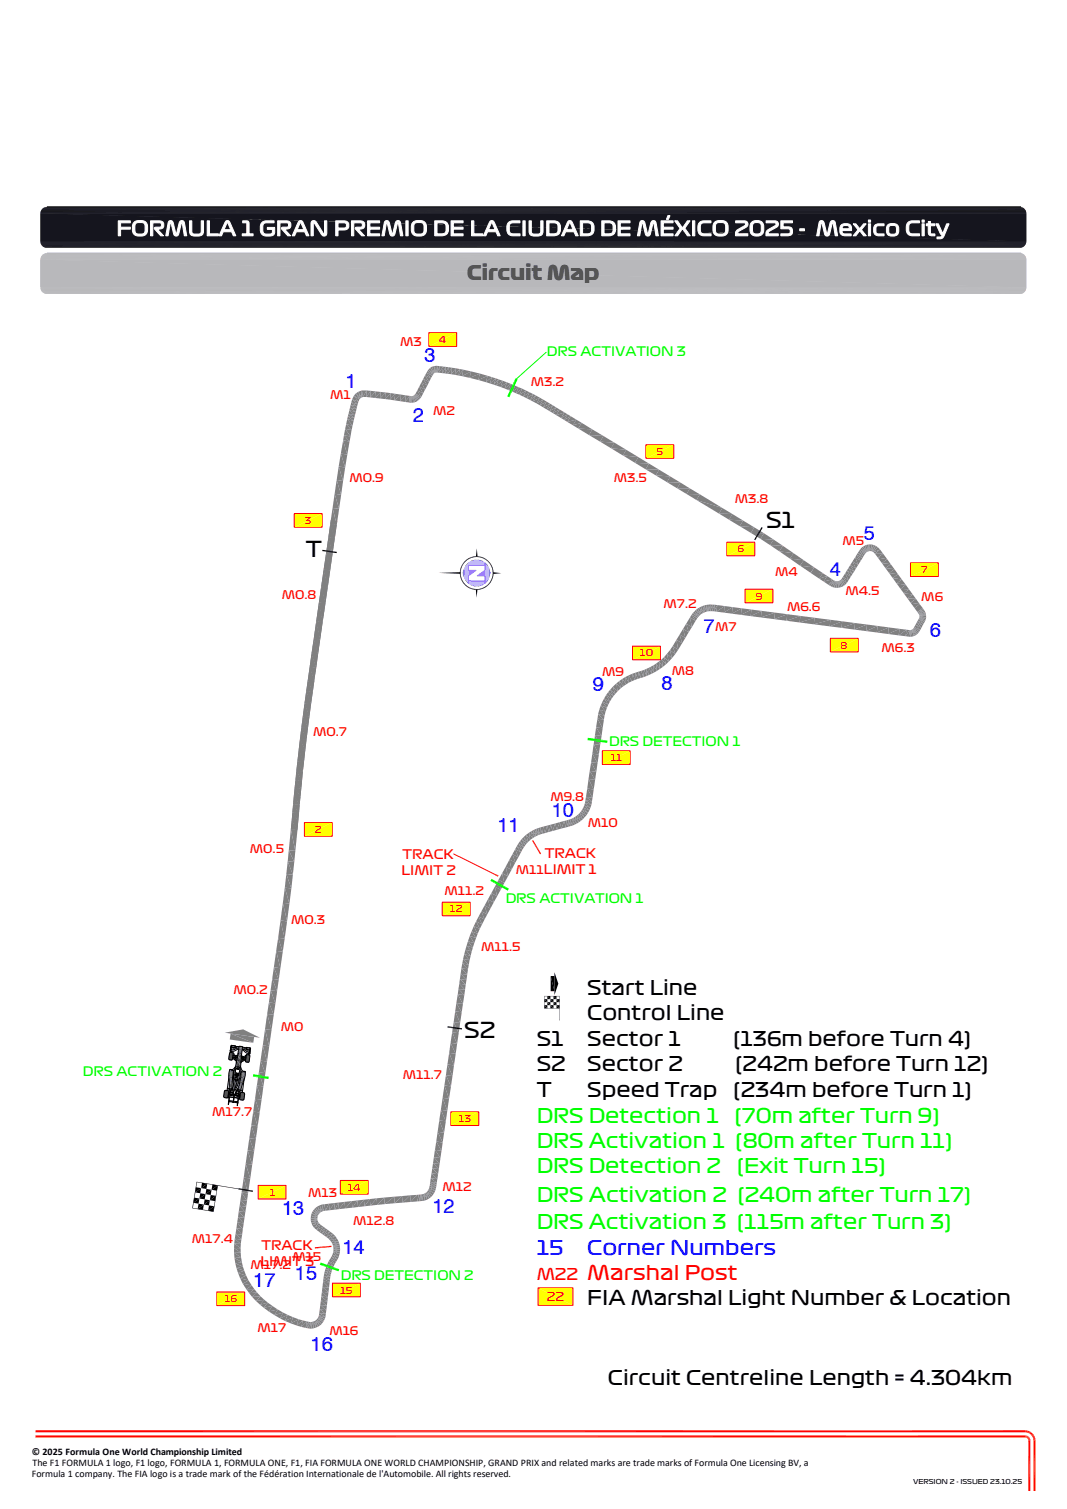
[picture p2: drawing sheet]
<svg xmlns="http://www.w3.org/2000/svg" width="210mm" height="297mm" viewBox="0 0 210 297" stroke-linecap="round" stroke-linejoin="round" font-family="sans-serif">
<defs><g id="words">
<g font-size="4.3">
<text x="150.7" y="103.9">S1</text>
<text x="60.2" y="109.6">T</text>
<text x="91.4" y="204.4">S2</text>
</g>
<g font-size="4" fill="#00f">
<text x="83.6" y="71.2">3</text>
<text x="68" y="76.4">1</text>
<text x="81.2" y="83">2</text>
<text x="170" y="106.4">5</text>
<text x="163.3" y="113.3">4</text>
<text x="138.4" y="124.7">7</text>
<text x="183" y="125.4">6</text>
<text x="116.6" y="136">9</text>
<text x="130.2" y="135.8">8</text>
<text x="108.6" y="160.9">10</text>
<text x="97.9" y="163.8">11</text>
<text x="55.5" y="239.1">13</text>
<text x="85.1" y="238.8">12</text>
<text x="67.4" y="246.8">14</text>
<text x="49.8" y="253.3">17</text>
<text x="58" y="252.1">15</text>
<text x="61.1" y="265.9">16</text>
</g>
<text font-size="3.9" fill="#fff" x="22.9" y="46.4">FORMULA 1 GRAN PREMIO DE LA CIUDAD DE MÉXICO 2025 - Mexico City</text>
<text font-size="3.9" fill="#fafafa" x="36.5" y="46.2">FORMULA 1 STC SAUDI ARABIAN GRAND PRIX 2024 - Jeddah</text>
<text font-size="3.9" fill="#545454" x="91.9" y="55.1">Circuit Map</text>
<g font-size="3.9">
<text x="115.6" y="195.9">Start Line</text>
<text x="115.6" y="200.9">Control Line</text>
<text x="105.6" y="205.9">S1</text>
<text x="115.6" y="205.9">Sector 1</text>
<text x="144.3" y="205.9">(136m before Turn 4)</text>
<text x="105.6" y="210.9">S2</text>
<text x="105.6" y="215.9">T</text>
<text x="115.6" y="215.9">Speed Trap</text>
<text x="115.6" y="210.9">Sector 2</text>
<text x="144.3" y="215.9">(234m before Turn 1)</text>
<text x="144.7" y="210.9">(242m before Turn 12)</text>
<text x="115.6" y="256.9">FIA Marshal Light Number &amp; Location</text>
<text x="119.6" y="272.6">Circuit Centreline Length = 4.304km</text>
</g>
<g font-size="3.9" fill="#0f0">
<text x="105.6" y="221">DRS Detection 1</text>
<text x="144.6" y="221">(70m after Turn 9)</text>
<text x="105.6" y="226">DRS Activation 1 (80m after Turn 11)</text>
<text x="105.6" y="230.8">DRS Detection 2</text>
<text x="145" y="230.8">(Exit Turn 15)</text>
<text x="105.6" y="236.6">DRS Activation 2 (240m after Turn 17)</text>
<text x="105.6" y="241.9">DRS Activation 3 (115m after Turn 3)</text>
</g>
<g font-size="3.9" fill="#00f">
<text x="105.6" y="247">15</text>
<text x="115.6" y="247">Corner Numbers</text>
</g>
<text font-size="3.9" fill="#f00" x="115.6" y="251.9">Marshal Post</text>
<text font-size="3.2" fill="#f00" x="105.6" y="251.9">M22</text>
<g font-size="2.6" fill="#f00">
<text x="79" y="172.3">LIMIT 2</text>
<text x="79.2" y="169">TRACK</text>
<text x="107.2" y="168.9">TRACK</text>
<text x="51.4" y="246">TRACK</text>
<text x="51.2" y="249.2">LIMIT 3</text>
</g>
<g font-size="2.5" fill="#0f0">
<text x="107.6" y="70.1">DRS ACTIVATION 3</text>
<text x="119.9" y="146.9">DRS DETECTION 1</text>
<text x="99.5" y="177.7">DRS ACTIVATION 1</text>
<text x="16.3" y="211.7">DRS ACTIVATION 2</text>
<text x="67.1" y="251.9">DRS DETECTION 2</text>
</g>
<g font-size="2.3" fill="#f00">
<text x="78.7" y="68">M3</text>
<text x="104.5" y="76">M3.2</text>
<text x="65" y="78.5">M1</text>
<text x="85.2" y="81.7">M2</text>
<text x="68.8" y="94.9">M0.9</text>
<text x="120.8" y="94.9">M3.5</text>
<text x="144.6" y="99.1">M3.8</text>
<text x="165.8" y="107.4">M5</text>
<text x="152.6" y="113.5">M4</text>
<text x="55.5" y="117.9">M0.8</text>
<text x="130.6" y="119.6">M7.2</text>
<text x="166.4" y="117.1">M4.5</text>
<text x="181.3" y="118.3">M6</text>
<text x="140.7" y="124.2">M7</text>
<text x="154.9" y="120.2">M6.6</text>
<text x="173.5" y="128.4">M6.3</text>
<text x="118.5" y="133.1">M9</text>
<text x="132.2" y="132.9">M8</text>
<text x="61.6" y="144.9">M0.7</text>
<text x="108.3" y="157.7">M9.8</text>
<text x="49.2" y="168">M0.5</text>
<text x="115.7" y="162.7">M10</text>
<text x="101.5" y="172.1">M11LIMIT 1</text>
<text x="87.5" y="176.1">M11.2</text>
<text x="57.3" y="181.9">M0.3</text>
<text x="94.7" y="187.2">M11.5</text>
<text x="46" y="195.6">M0.2</text>
<text x="55.3" y="203">M0</text>
<text x="79.2" y="212.5">M11.7</text>
<text x="41.8" y="219.8">M17.7</text>
<text x="60.6" y="235.6">M13</text>
<text x="87.1" y="234.5">M12</text>
<text x="37.8" y="244.6">M17.4</text>
<text x="69.5" y="241.1">M12.8</text>
<text x="49.3" y="249.9">M17.2</text>
<text x="57.5" y="248.2">M15</text>
<text x="107.6" y="256.1">22</text>
<text x="50.7" y="262.2">M17</text>
<text x="64.8" y="262.7">M16</text>
</g>
<g font-size="2">
<text x="6.2" y="286.3">© 2025 Formula One World Championship Limited</text>
<text x="6.2" y="290.7">Formula 1 company. The FIA logo is a trade mark of the Fédération Internationale de l'Automobile. All rights reserved.</text>
<text x="6.4" y="288.5">The F1 FORMULA 1 logo, F1 logo, FORMULA 1, FORMULA ONE, F1, FIA FORMULA ONE WORLD CHAMPIONSHIP, GRAND PRIX and related marks are trade marks of Formula One Licensing BV, a</text>
</g>
<g font-size="1.8" fill="#f00">
<text x="86.3" y="67.5">4</text>
<text x="129.2" y="89.6">5</text>
<text x="60" y="103.1">3</text>
<text x="145.1" y="108.8">6</text>
<text x="181.3" y="112.8">7</text>
<text x="148.7" y="118">9</text>
<text x="125.9" y="129.2">10</text>
<text x="165.4" y="127.7">8</text>
<text x="120.1" y="149.8">11</text>
<text x="62" y="164">2</text>
<text x="88.5" y="179.6">12</text>
<text x="90.3" y="220.9">13</text>
<text x="53.1" y="235.4">1</text>
<text x="68.4" y="234.4">14</text>
<text x="44.2" y="256.3">16</text>
<text x="66.9" y="254.6">15</text>
</g>
<text font-size="1.3" x="179.7" y="292.1">VERSION 2 - ISSUED 23.10.25</text>
</g></defs>
<g fill="#000">
<path d="M107.1 197.9h.6v.6zM107.1 197.9l.6 .6h-.6zM107.1 196.7h.6v.6zM107.1 196.7l.6 .6h-.6zM107.7 197.3h.6v.6zM107.7 197.3l.6 .6h-.6zM107.7 196.1h.6v.6zM107.7 196.1l.6 .6h-.6zM108.4 192.1l.7 3h-.7zM108.3 197.9h.6v.6zM108.3 197.9l.6 .6h-.6zM108.3 196.7h.6v.6z"/>
<path d="M108.3 196.7l.6 .6h-.6zM108.4 192.1h.7v3zM108.9 197.3h.6v.6zM108.9 197.3l.6 .6h-.6zM108.9 196.1h.6v.6zM108.9 196.1l.6 .6h-.6zM109.1 191.4l.8 2.2-.8 2.3zM109.5 197.9h.6v.6zM109.5 197.9l.6 .6h-.6zM109.5 196.7h.6v.6zM109.5 196.7l.6 .6h-.6z"/>
</g>
<path d="M107.1 198.5h3.1M110.1 196v4.9M110.2 196.1l-3.1-.1v2.5" fill="none" stroke="#000" stroke-width=".2"/>
<g fill="#ff0">
<path d="M105.9 253.5l6.9 3.4h-6.9z"/>
<path d="M105.9 253.5h6.9v3.4z"/>
</g>
<path d="M105.9 253.5h6.9v3.4h-6.9z" fill="none" stroke="#f00" stroke-width=".2"/>
<path d="M8 50.6h193.9M8.1 50.4h193.7M8.3 50.2h193.4M8.4 50.1h193.1M8.6 50h192.7M8.8 49.9h192.3M9 49.9h191.9" fill="none" stroke="#b8b8bb" stroke-width=".2"/>
<path d="M8 51h194M8 50.8h193.9" fill="none" stroke="#b8b8bb" stroke-width=".21"/>
<g fill="#b8b8bb">
<path d="M8 51.1l194 5.5h-194z"/>
<path d="M8 51.1h194v5.5z"/>
</g>
<path d="M8 56.7h194M8 56.9h193.9M8 57.1h193.9" fill="none" stroke="#b8b8bb" stroke-width=".21"/>
<path d="M8.1 57.3h193.7M8.3 57.5h193.4M8.4 57.6h193.1M8.6 57.7h192.7M8.8 57.8h192.3M9 57.8h191.9" fill="none" stroke="#b8b8bb" stroke-width=".2"/>
<path d="M8 41.5h193.9M8.1 41.3h193.7M8.2 41.2h193.5M8.4 41h193.1M8.6 40.9h192.7M8.8 40.8h192.3M9 40.8h191.9" fill="none" stroke="#15151e" stroke-width=".2"/>
<path d="M8 41.9h194M8 41.7h193.9" fill="none" stroke="#15151e" stroke-width=".21"/>
<g fill="#15151e">
<path d="M8 42l194 5.5h-194z"/>
<path d="M8 42h194v5.5z"/>
</g>
<path d="M8 47.6h194M8 47.9h193.9" fill="none" stroke="#15151e" stroke-width=".21"/>
<path d="M8 48.1h193.9M8.1 48.2h193.7M8.2 48.4h193.5M8.4 48.6h193.1M8.6 48.7h192.7M8.8 48.7h192.3" fill="none" stroke="#15151e" stroke-width=".2"/>
<path d="M8.1 50.6h193.8M8.1 50.4h193.7M8.3 50.2h193.4M8.4 50.1h193.1M8.6 50h192.8M8.8 49.9h192.4M9 49.8h192" fill="none" stroke="#b8b8bb" stroke-width=".2"/>
<path d="M8 50.8h194" fill="none" stroke="#b8b8bb" stroke-width=".21"/>
<path d="M8 51h194" fill="none" stroke="#b8b8bb" stroke-width=".23"/>
<g fill="#b8b8bb">
<path d="M8 51.1l194 5.5h-194z"/>
<path d="M8 51.1h194v5.5z"/>
</g>
<path d="M8 56.7h194" fill="none" stroke="#b8b8bb" stroke-width=".23"/>
<path d="M8 56.9h194" fill="none" stroke="#b8b8bb" stroke-width=".21"/>
<path d="M8.1 57.1h193.8M8.1 57.3h193.7M8.3 57.5h193.4M8.4 57.6h193.1M8.6 57.7h192.8M8.8 57.8h192.4M9 57.8h192" fill="none" stroke="#b8b8bb" stroke-width=".2"/>
<path d="M202.6 283.6v9.9" fill="none" stroke="#f00" stroke-width=".4"/>
<g fill="#f00">
<path d="M202.4 283.6l.4-.3v.3z"/>
<path d="M202.4 283.4l.4-.1-.4 .3z"/>
<path d="M202.6 283.1l.2 .2-.4 .1z"/>
<path d="M202.3 283.3l.3-.2-.2 .3z"/>
<path d="M202.5 282.9l.1 .2-.3 .2z"/>
<path d="M202.2 283.1l.3-.2-.2 .4z"/>
<path d="M202.2 282.7l.3 .2-.3 .2z"/>
<path d="M202.2 282.7v.4l-.1-.1z"/>
<path d="M202 282.6l.2 .1-.1 .3z"/>
<path d="M202 282.6l.1 .4h-.2z"/>
<path d="M201.7 282.6h.3l-.1 .4z"/>
<path d="M201.7 282.6l.2 .4h-.2z"/>
</g>
<path d="M7 282.8h194.7" fill="none" stroke="#f00" stroke-width=".4"/>
<path d="M203.6 283.6v9.9" fill="none" stroke="#f00" stroke-width=".38"/>
<g fill="#f00">
<path d="M203.8 283.2v.4h-.4z"/>
<path d="M203.3 283.3l.5-.1-.4 .4z"/>
<path d="M203.6 282.8l.2 .4-.5 .1z"/>
<path d="M203.3 283l.3-.2-.3 .5z"/>
<path d="M203.4 282.4l.2 .4-.3 .2z"/>
<path d="M203.1 282.7l.3-.3-.1 .6z"/>
<path d="M203.2 282.2l.2 .2-.3 .3z"/>
<path d="M202.9 282.4l.3-.2-.1 .5z"/>
<path d="M202.9 281.9l.3 .3-.3 .2z"/>
<path d="M202.9 281.9v.5l-.3-.2z"/>
<path d="M202.5 281.7l.4 .2-.3 .3z"/>
<path d="M202.5 281.7l.1 .5-.2-.1z"/>
<path d="M202.1 281.6l.4 .1-.1 .4z"/>
<path d="M202.1 281.6l.3 .5-.3-.1z"/>
<path d="M201.7 281.5l.4 .1v.4z"/>
<path d="M201.7 281.5l.4 .5-.4-.1z"/>
</g>
<path d="M7 281.7h194.7" fill="none" stroke="#f00" stroke-width=".4"/>
<path d="M8 41.5h193.9M8.1 41.3h193.7M8.3 41.1h193.4M8.4 41h193.1M8.6 40.9h192.8M8.8 40.8h192.3M9 40.7h191.9" fill="none" stroke="#15151e" stroke-width=".2"/>
<path d="M8 41.7h194" fill="none" stroke="#15151e" stroke-width=".21"/>
<path d="M8 41.9h194" fill="none" stroke="#15151e" stroke-width=".23"/>
<g fill="#15151e">
<path d="M8 42l194 5.5h-194z"/>
<path d="M8 42h194v5.5z"/>
</g>
<path d="M8 47.6h194" fill="none" stroke="#15151e" stroke-width=".23"/>
<path d="M8 47.8h194" fill="none" stroke="#15151e" stroke-width=".21"/>
<path d="M8 48h193.9M8.1 48.2h193.7M8.3 48.4h193.4M8.4 48.5h193.1M8.6 48.6h192.8M8.8 48.7h192.3M9 48.7h191.9" fill="none" stroke="#15151e" stroke-width=".2"/>
<g fill="#ff0">
<path d="M88.7 221.6l5.5-2.7v2.7z"/>
<path d="M88.7 218.9h5.5l-5.5 2.7z"/>
<path d="M84.4 68.2l5.5-2.7v2.7z"/>
<path d="M84.4 65.5h5.5l-5.5 2.7z"/>
<path d="M127.1 90.2l5.5-2.7v2.7z"/>
<path d="M127.1 87.5h5.5l-5.5 2.7z"/>
</g>
<g fill="#808080">
<path d="M62.1 237.8l.8 .9-.1 .2z"/>
<path d="M62.1 237.8l.7 1.1-1-.8z"/>
<path d="M61.8 238.1l1 .8-.1 .2z"/>
<path d="M61.8 238.1l.9 1-1.1-.7z"/>
<path d="M61.6 238.4l1.1 .7-.2 .2z"/>
<path d="M61.6 238.4l.9 .9-1.2-.5z"/>
<path d="M61.3 238.8l1.2 .5v.2z"/>
<path d="M61.3 238.8l1.2 .7-1.3-.2z"/>
<path d="M61.2 239.3l1.3 .2v.4z"/>
<path d="M61.2 239.3l1.3 .6-1.3-.1z"/>
<path d="M61.2 239.8l1.3 .1v.2z"/>
<path d="M61.2 239.8l1.3 .3-1.3 .2z"/>
<path d="M61.2 240.3l1.3-.2v.2z"/>
<path d="M61.2 240.3h1.3l-1.2 .4z"/>
<path d="M61.3 240.7l1.2-.4 .1 .2z"/>
<path d="M61.3 240.7l1.3-.2-1.1 .7z"/>
<path d="M61.5 241.2l1.1-.7 .2 .3z"/>
<path d="M61.5 241.2l1.3-.4-1 .9z"/>
<path d="M61.8 241.7l1-.9 .3 .3z"/>
<path d="M61.8 241.7l1.3-.6-.8 1z"/>
<path d="M63.1 241.1l.5 .4-1.3 .6z"/>
<path d="M62.3 242.1l1.3-.6-.7 1z"/>
<path d="M63.6 241.5l.5 .3-1.2 .7z"/>
<path d="M62.9 242.5l1.2-.7-.8 1z"/>
<path d="M64.1 241.8l.4 .3-1.2 .7z"/>
<path d="M63.3 242.8l1.2-.7-.8 1z"/>
<path d="M64.5 242.1l.5 .3-1.3 .7z"/>
<path d="M63.7 243.1l1.3-.7-.8 1.1z"/>
<path d="M65 242.4l.5 .4-1.3 .7z"/>
<path d="M64.2 243.5l1.3-.7-.9 1z"/>
<path d="M65.5 242.8l.4 .5-1.3 .5z"/>
<path d="M64.6 243.8l1.3-.5-1 .8z"/>
<path d="M64.9 244.1l1-.8 .4 .5z"/>
<path d="M64.9 244.1l1.4-.3-1.1 .7z"/>
<path d="M65.2 244.5l1.1-.7 .3 .5z"/>
<path d="M65.2 244.5l1.4-.2-1.2 .5z"/>
<path d="M65.4 244.8l1.2-.5 .2 .5z"/>
<path d="M65.4 244.8h1.4l-1.3 .4z"/>
<path d="M65.5 245.2l1.3-.4v.3z"/>
<path d="M65.5 245.2l1.3-.1-1.2 .2z"/>
<path d="M65.6 245.3l1.2-.2 .1 .4z"/>
<path d="M65.6 245.3l1.3 .2-1.3 .1z"/>
<path d="M65.6 245.6l1.3-.1v.5z"/>
<path d="M65.6 245.6l1.3 .4h-1.3z"/>
<path d="M65.6 246h1.3v.4z"/>
<path d="M65.6 246l1.3 .4-1.3-.1z"/>
<path d="M65.6 246.3l1.3 .1-.1 .4z"/>
<path d="M65.6 246.3l1.2 .5-1.2-.3z"/>
<path d="M65.6 246.5l1.2 .3-.1 .6z"/>
<path d="M65.6 246.5l1.1 .9-1.3-.4z"/>
<path d="M65.4 247l1.3 .4-.3 .5z"/>
<path d="M65.4 247l1 .9-1.1-.6z"/>
<path d="M65.3 247.3l1.1 .6-.3 .5z"/>
<path d="M65.3 247.3l.8 1.1-1.1-.7z"/>
<path d="M65 247.7l1.1 .7-.3 .5z"/>
<path d="M65 247.7l.8 1.2-1.1-.7z"/>
<path d="M64.7 248.2l1.1 .7-.2 .4z"/>
<path d="M64.7 248.2l.9 1.1-1.1-.5z"/>
<path d="M64.5 248.8l1.1 .5-.2 .5z"/>
<path d="M64.5 248.8l.9 1-1.2-.5z"/>
<path d="M64.2 249.3l1.2 .5-.1 .3z"/>
<path d="M64.2 249.3l1.1 .8-1.2-.4z"/>
<path d="M64.1 249.7l1.2 .4-.1 .4z"/>
<path d="M64.1 249.7l1.1 .8-1.3-.3z"/>
<path d="M63.9 250.2l1.3 .3-.1 .4z"/>
<path d="M63.9 250.2l1.2 .7-1.3-.3z"/>
<path d="M63.8 250.6l1.3 .3-.1 .5z"/>
<path d="M63.8 250.6l1.2 .8-1.3-.3z"/>
<path d="M63.7 251.1l1.3 .3-.1 .5z"/>
<path d="M63.7 251.1l1.2 .8-1.3-.2z"/>
<path d="M63.6 251.7l1.3 .2v.5z"/>
<path d="M63.6 251.7l1.3 .7-1.3-.1z"/>
<path d="M63.6 252.3l1.3 .1-.2 1.1z"/>
<path d="M63.6 252.3l1.1 1.2-1.2-.2z"/>
<path d="M63.5 253.3l1.2 .2-.1 .9z"/>
<path d="M63.5 253.3l1.1 1.1-1.2-.1z"/>
<path d="M63.4 254.3l1.2 .1-.1 1z"/>
<path d="M63.4 254.3l1.1 1.1-1.3-.2z"/>
<path d="M63.2 255.2l1.3 .2-.1 .8z"/>
<path d="M63.2 255.2l1.2 1-1.3-.2z"/>
<path d="M63.1 256l1.3 .2-.1 .8z"/>
<path d="M63.1 256l1.2 1-1.3-.1z"/>
<path d="M63 256.9l1.3 .1-.1 .9z"/>
<path d="M63 256.9l1.2 1-1.3-.2z"/>
<path d="M62.9 257.7l1.3 .2-.1 .7z"/>
<path d="M62.9 257.7l1.2 .9-1.3-.1z"/>
<path d="M62.8 258.5l1.3 .1v.6z"/>
<path d="M62.8 258.5l1.3 .7-1.3-.3z"/>
<path d="M62.8 258.9l1.3 .3-.2 .4z"/>
<path d="M62.8 258.9l1.1 .7-1.2-.5z"/>
<path d="M62.7 259.1l1.2 .5-.2 .4z"/>
<path d="M62.7 259.1l1 .9-1.1-.6z"/>
<path d="M62.6 259.4l1.1 .6-.1 .3z"/>
<path d="M62.6 259.4l1 .9-1.1-.8z"/>
<path d="M62.5 259.5l1.1 .8-.3 .3z"/>
<path d="M62.5 259.5l.8 1.1-1-.9z"/>
<path d="M62.3 259.7l1 .9-.4 .3z"/>
<path d="M62.3 259.7l.6 1.2-.8-1z"/>
<path d="M62.1 259.9l.8 1-.4 .3z"/>
<path d="M62 260l.1-.1 .4 1.3z"/>
<path d="M62 260l.5 1.2-.3 .1z"/>
<path d="M61.7 260.1l.3-.1 .2 1.3z"/>
<path d="M61.7 260.1l.5 1.2-.5 .2z"/>
<path d="M61.4 260.2l.3-.1v1.4z"/>
<path d="M61.4 260.2l.3 1.3h-.4z"/>
<path d="M61.2 260.2h.2l-.1 1.3z"/>
<path d="M61.2 260.2l.1 1.3h-.4z"/>
<path d="M61.1 260.2h.1l-.3 1.3z"/>
<path d="M61.1 260.2l-.2 1.3h-.4z"/>
<path d="M60.7 260.2h.4l-.6 1.3z"/>
<path d="M60.7 260.2l-.2 1.3-.4-.1z"/>
<path d="M60.4 260.1l.3 .1-.6 1.2z"/>
<path d="M59.3 261.2l1.1-1.1-.3 1.3z"/>
<path d="M59.6 259.9l.8 .2-1.1 1.1z"/>
<path d="M58.4 260.9l1.2-1-.3 1.3z"/>
<path d="M58.8 259.7l.8 .2-1.2 1z"/>
<path d="M57.2 260.5l1.6-.8-.4 1.2z"/>
<path d="M57.7 259.3l1.1 .4-1.6 .8z"/>
<path d="M56.1 260l1.6-.7-.5 1.2z"/>
<path d="M56.6 258.8l1.1 .5-1.6 .7z"/>
<path d="M55.1 259.5l1.5-.7-.5 1.2z"/>
<path d="M55.7 258.4l.9 .4-1.5 .7z"/>
<path d="M54 258.9l1.7-.5-.6 1.1z"/>
<path d="M54.7 257.8l1 .6-1.7 .5z"/>
<path d="M52.9 258.1l1.8-.3-.7 1.1z"/>
<path d="M53.6 257.1l1.1 .7-1.8 .3z"/>
<path d="M51.9 257.4l1.7-.3-.7 1z"/>
<path d="M52.7 256.4l.9 .7-1.7 .3z"/>
<path d="M51.2 256.8l1.5-.4-.8 1z"/>
<path d="M52 255.9l.7 .5-1.5 .4z"/>
<path d="M50.4 256.1l1.6-.2-.8 .9z"/>
<path d="M51.3 255.2l.7 .7-1.6 .2z"/>
<path d="M49.6 255.3l1.7-.1-.9 .9z"/>
<path d="M49.6 255.3l1-.9 .7 .8z"/>
<path d="M49 254.6l1.6-.2-1 .9z"/>
<path d="M49 254.6l1.1-.8 .5 .6z"/>
<path d="M48.5 253.8h1.6l-1.1 .8z"/>
<path d="M48.5 253.8l1.1-.8 .5 .8z"/>
<path d="M47.8 252.7l1.8 .3-1.1 .8z"/>
<path d="M47.8 252.7l1.1-.6 .7 .9z"/>
<path d="M47.3 251.6l1.6 .5-1.1 .6z"/>
<path d="M47.3 251.6l1.2-.5 .4 1z"/>
<path d="M46.8 250.6l1.7 .5-1.2 .5z"/>
<path d="M46.8 250.6l1.3-.5 .4 1z"/>
<path d="M46.5 249.6l1.6 .5-1.3 .5z"/>
<path d="M46.5 249.6l1.3-.3 .3 .8z"/>
<path d="M46.3 248.7l1.5 .6-1.3 .3z"/>
<path d="M46.3 248.7l1.3-.2 .2 .8z"/>
<path d="M46.1 247.6l1.5 .9-1.3 .2z"/>
<path d="M46.1 247.6l1.3-.1 .2 1z"/>
<path d="M46.1 246.6l1.3 .9-1.3 .1z"/>
<path d="M46.1 246.6h1.3v.9z"/>
<path d="M46.1 245.7l1.3 .9h-1.3z"/>
<path d="M46.1 245.7h1.2l.1 .9z"/>
<path d="M46.1 244.8l1.2 .9h-1.2z"/>
<path d="M46.1 244.8l1.3 .1-.1 .8z"/>
<path d="M46.2 243.8l1.2 1.1-1.3-.1z"/>
<path d="M46.2 243.8l1.3 .2-.1 .9z"/>
<path d="M46.4 242.9l1.1 1.1-1.3-.2z"/>
<path d="M46.4 242.9l1.2 .2-.1 .9z"/>
<path d="M46.5 241.8l1.1 1.3-1.2-.2z"/>
<path d="M46.5 241.8l1.3 .2-.2 1.1z"/>
<path d="M46.7 240.6l1.1 1.4-1.3-.2z"/>
<path d="M46.7 240.6l1.3 .2-.2 1.2z"/>
<path d="M46.8 239.6l1.2 1.2-1.3-.2z"/>
<path d="M46.8 239.6l1.3 .1-.1 1.1z"/>
<path d="M47 238.4l1.1 1.3-1.3-.1z"/>
<path d="M47 238.4l1.3 .2-.2 1.1z"/>
<path d="M47.2 237.3l1.1 1.3-1.3-.2z"/>
<path d="M47.2 237.3l1.3 .2-.2 1.1z"/>
<path d="M47.3 236.2l1.2 1.3-1.3-.2z"/>
<path d="M47.3 236.2l1.3 .2-.1 1.1z"/>
<path d="M47.5 234.7l1.1 1.7-1.3-.2z"/>
<path d="M47.5 234.7l1.3 .2-.2 1.5z"/>
<path d="M48 231.8l.8 3.1-1.3-.2z"/>
<path d="M48 231.8l1.3 .2-.5 2.9z"/>
<path d="M48.3 229.1l1 2.9-1.3-.2z"/>
<path d="M48.3 229.1l1.3 .2-.3 2.7z"/>
<path d="M48.7 226.4l.9 2.9-1.3-.2z"/>
<path d="M48.7 226.4l1.3 .2-.4 2.7z"/>
<path d="M49.1 224l.9 2.6-1.3-.2z"/>
<path d="M49.1 224l1.3 .2-.4 2.4z"/>
<path d="M49.4 221.5l1 2.7-1.3-.2z"/>
<path d="M49.4 221.5l1.3 .2-.3 2.5z"/>
<path d="M49.8 218.8l.9 2.9-1.3-.2z"/>
<path d="M49.8 218.8l1.3 .2-.4 2.7z"/>
<path d="M50.2 216.3l.9 2.7-1.3-.2z"/>
<path d="M50.2 216.3l1.3 .2-.4 2.5z"/>
<path d="M50.5 213.7l1 2.8-1.3-.2z"/>
<path d="M50.5 213.7l1.3 .2-.3 2.6z"/>
<path d="M50.9 211.1l.9 2.8-1.3-.2z"/>
<path d="M50.9 211.1l1.3 .1-.4 2.7z"/>
<path d="M51.3 208.8l.9 2.4-1.3-.1z"/>
<path d="M51.3 208.8l1.3 .2-.4 2.2z"/>
<path d="M51.7 205.8l.9 3.2-1.3-.2z"/>
<path d="M51.7 205.8l1.3 .2-.4 3z"/>
<path d="M52.2 202.6l.8 3.4-1.3-.2z"/>
<path d="M52.2 202.6l1.2 .2-.4 3.2z"/>
<path d="M52.6 199.6l.8 3.2-1.2-.2z"/>
<path d="M52.6 199.6l1.3 .2-.5 3z"/>
<path d="M52.9 197.3l1 2.5-1.3-.2z"/>
<path d="M52.9 197.3l1.3 .2-.3 2.3z"/>
<path d="M53.3 194.9l.9 2.6-1.3-.2z"/>
<path d="M53.3 194.9l1.2 .2-.3 2.4z"/>
<path d="M53.6 192.7l.9 2.4-1.2-.2z"/>
<path d="M53.6 192.7l1.3 .2-.4 2.2z"/>
<path d="M53.9 190.4l1 2.5-1.3-.2z"/>
<path d="M53.9 190.4l1.3 .2-.3 2.3z"/>
<path d="M54.4 187.2l.8 3.4-1.3-.2z"/>
<path d="M54.4 187.2l1.2 .1-.4 3.3z"/>
<path d="M54.7 184.6l.9 2.7-1.2-.1z"/>
<path d="M54.7 184.6l1.3 .2-.4 2.5z"/>
<path d="M55.2 181.2l.8 3.6-1.3-.2z"/>
<path d="M55.2 181.2l1.3 .2-.5 3.4z"/>
<path d="M55.7 177.7l.8 3.7-1.3-.2z"/>
<path d="M55.7 177.7l1.3 .2-.5 3.5z"/>
<path d="M56 174.7l1 3.2-1.3-.2z"/>
<path d="M56 174.7l1.3 .2-.3 3z"/>
<path d="M56.3 172l1 2.9-1.3-.2z"/>
<path d="M56.3 172l1.3 .2-.3 2.7z"/>
<path d="M56.6 169.5l1 2.7-1.3-.2z"/>
<path d="M56.6 169.5l1.3 .2-.3 2.5z"/>
<path d="M56.8 167.4l1.1 2.3-1.3-.2z"/>
<path d="M56.8 167.4l1.3 .1-.2 2.2z"/>
<path d="M57.2 163.2l.9 4.3-1.3-.1z"/>
<path d="M57.2 163.2l1.3 .2-.4 4.1z"/>
<path d="M57.4 161.5l1.1 1.9-1.3-.2z"/>
<path d="M57.4 161.5l1.3 .1-.2 1.8z"/>
<path d="M57.5 159.9l1.2 1.7-1.3-.1z"/>
<path d="M57.5 159.9l1.3 .2-.1 1.5z"/>
<path d="M57.7 158.3l1.1 1.8-1.3-.2z"/>
<path d="M57.7 158.3l1.3 .1-.2 1.7z"/>
<path d="M57.8 156.6l1.2 1.8-1.3-.1z"/>
<path d="M57.8 156.6l1.3 .2-.1 1.6z"/>
<path d="M58 155.1l1.1 1.7-1.3-.2z"/>
<path d="M58 155.1l1.3 .1-.2 1.6z"/>
<path d="M58.1 153.6l1.2 1.6-1.3-.1z"/>
<path d="M58.1 153.6l1.3 .1-.1 1.5z"/>
<path d="M58.3 151.7l1.1 2-1.3-.1z"/>
<path d="M58.3 151.7l1.3 .1-.2 1.9z"/>
<path d="M58.5 149.9l1.1 1.9-1.3-.1z"/>
<path d="M58.5 149.9l1.3 .1-.2 1.8z"/>
<path d="M58.8 147.6l1 2.4-1.3-.1z"/>
<path d="M58.8 147.6l1.3 .1-.3 2.3z"/>
<path d="M59 145.4l1.1 2.3-1.3-.1z"/>
<path d="M59 145.4l1.3 .2-.2 2.1z"/>
<path d="M59.3 143.2l1 2.4-1.3-.2z"/>
<path d="M59.3 143.2l1.3 .1-.3 2.3z"/>
<path d="M59.6 140.9l1 2.4-1.3-.1z"/>
<path d="M59.6 140.9l1.3 .2-.3 2.2z"/>
<path d="M59.9 138.5l1 2.6-1.3-.2z"/>
<path d="M59.9 138.5l1.3 .1-.3 2.5z"/>
<path d="M60.3 136l.9 2.6-1.3-.1z"/>
<path d="M60.3 136l1.3 .2-.4 2.4z"/>
<path d="M60.6 133.8l1 2.4-1.3-.2z"/>
<path d="M60.6 133.8l1.3 .2-.3 2.2z"/>
<path d="M60.9 131.3l.9 2.7-1.2-.2z"/>
<path d="M60.9 131.3l1.3 .2-.4 2.5z"/>
<path d="M61.3 128.7l.9 2.7-1.3-.1z"/>
<path d="M61.3 128.7l1.3 .1-.4 2.6z"/>
<path d="M61.7 125.7l.9 3.1-1.3-.1z"/>
<path d="M61.7 125.7l1.3 .2-.4 2.9z"/>
<path d="M62.2 122.3l.8 3.6-1.3-.2z"/>
<path d="M62.2 122.3l1.3 .2-.5 3.4z"/>
<path d="M62.8 118.6l.7 3.9-1.3-.2z"/>
<path d="M62.8 118.6l1.3 .1-.6 3.8z"/>
<path d="M63.2 115.5l.9 3.2-1.3-.1z"/>
<path d="M63.2 115.5l1.3 .1-.4 3.1z"/>
<path d="M63.7 112.1l.8 3.6-1.3-.2z"/>
<path d="M63.7 112.1l1.3 .2-.5 3.4z"/>
<path d="M64.2 108.8l.8 3.5-1.3-.2z"/>
<path d="M64.2 108.8l1.2 .2-.4 3.3z"/>
<path d="M64.6 105.7l.8 3.3-1.2-.2z"/>
<path d="M64.6 105.7l1.3 .2-.5 3.1z"/>
<path d="M65 103.1l.9 2.8-1.3-.2z"/>
<path d="M65 103.1l1.3 .2-.4 2.6z"/>
<path d="M65.4 100l.9 3.3-1.3-.2z"/>
<path d="M65.4 100l1.3 .2-.4 3.1z"/>
<path d="M65.8 97.2l.9 3-1.3-.2z"/>
<path d="M65.8 97.2l1.3 .2-.4 2.8z"/>
<path d="M66.3 94.5l.8 2.9-1.3-.2z"/>
<path d="M66.3 94.5l1.2 .2-.4 2.7z"/>
<path d="M66.7 91.8l.8 2.9-1.2-.2z"/>
<path d="M66.7 91.8l1.2 .2-.4 2.7z"/>
<path d="M67.1 89.3l.8 2.7-1.2-.2z"/>
<path d="M67.1 89.3l1.2 .2-.4 2.5z"/>
<path d="M67.5 86.7l.8 2.8-1.2-.2z"/>
<path d="M67.5 86.7l1.3 .2-.5 2.6z"/>
<path d="M67.7 85.7l1.1 1.2-1.3-.2z"/>
<path d="M67.7 85.7l1.3 .2-.2 1z"/>
<path d="M67.9 84.4l1.1 1.5-1.3-.2z"/>
<path d="M67.9 84.4l1.3 .3-.2 1.2z"/>
<path d="M68.1 83.5l1.1 1.2-1.3-.3z"/>
<path d="M68.1 83.5l1.3 .3-.2 .9z"/>
<path d="M68.3 82.5l1.1 1.3-1.3-.3z"/>
<path d="M68.3 82.5l1.3 .3-.2 1z"/>
<path d="M68.5 82l1.1 .8-1.3-.3z"/>
<path d="M68.5 82l1.2 .3-.1 .5z"/>
<path d="M68.6 81.4l1.1 .9-1.2-.3z"/>
<path d="M68.6 81.4l1.2 .3-.1 .6z"/>
<path d="M68.7 80.8l1.2 .9-1.3-.3z"/>
<path d="M68.7 80.8l1.3 .3-.2 .6z"/>
<path d="M68.9 80.2l1.1 .9-1.3-.3z"/>
<path d="M68.9 80.2l1.2 .4-.1 .5z"/>
<path d="M69 79.7l1.1 .9-1.2-.4z"/>
<path d="M69 79.7l1.3 .3-.2 .6z"/>
<path d="M69.1 79.2l1.2 .8-1.3-.3z"/>
<path d="M69.1 79.2l1.3 .3-.1 .5z"/>
<path d="M69.3 78.6l1.1 .9-1.3-.3z"/>
<path d="M69.3 78.6l1.2 .5-.1 .4z"/>
<path d="M69.7 77.9l.8 1.2-1.2-.5z"/>
<path d="M69.7 77.9l1 .7-.2 .5z"/>
<path d="M70.1 77.4l.6 1.2-1-.7z"/>
<path d="M70.1 77.4l.8 1-.2 .2z"/>
<path d="M70.1 77.4l.4-.3 .4 1.3z"/>
<path d="M70.5 77.1l.6 1.2-.2 .1z"/>
<path d="M70.5 77.1l.7-.2-.1 1.4z"/>
<path d="M71.2 76.9l.2 1.2-.3 .2z"/>
<path d="M71.2 76.9h.9l-.7 1.2z"/>
<path d="M72.1 76.9v1.2h-.7z"/>
<path d="M72.1 76.9h.9l-.9 1.2z"/>
<path d="M73 76.9l-.1 1.3-.8-.1z"/>
<path d="M73 76.9l.9 .1-1 1.2z"/>
<path d="M73.9 77l-.1 1.3-.9-.1z"/>
<path d="M73.9 77l1 .2-1.1 1.1z"/>
<path d="M74.9 77.2l-.1 1.2-1-.1z"/>
<path d="M74.9 77.2l1 .1-1.1 1.1z"/>
<path d="M75.9 77.3l-.1 1.2-1-.1z"/>
<path d="M75.9 77.3l1 .1-1.2 1.1z"/>
<path d="M75.7 78.5l1.2-1.1-.2 1.3z"/>
<path d="M76.9 77.4l.9 .1-1.1 1.2z"/>
<path d="M77.8 77.5l-.2 1.3-.9-.1z"/>
<path d="M77.8 77.5l1.1 .2-1.3 1.1z"/>
<path d="M77.6 78.8l1.3-1.1-.2 1.3z"/>
<path d="M78.9 77.7l1 .1-1.2 1.2z"/>
<path d="M78.7 79l1.2-1.2-.2 1.3z"/>
<path d="M79.9 77.8l.8 .1-1 1.2z"/>
<path d="M80.7 77.9l-.2 1.3-.8-.1z"/>
<path d="M80.7 77.9l.1 .1-.3 1.2z"/>
<path d="M80.8 78l-.1 1.3-.2-.1z"/>
<path d="M80.8 78h.2l-.3 1.3z"/>
<path d="M81 78v1.3h-.3z"/>
<path d="M81 78h.1l-.1 1.3z"/>
<path d="M81.1 78l.2 1.2-.3 .1z"/>
<path d="M81.1 78l.1-.1 .1 1.3z"/>
<path d="M81.2 77.9l.4 1.3h-.3z"/>
<path d="M81.2 77.9h.1l.3 1.3z"/>
<path d="M81.3 77.9l.6 1.2-.3 .1z"/>
<path d="M81.3 77.9l.2-.1 .4 1.3z"/>
<path d="M81.5 77.8l.7 1.1-.3 .2z"/>
<path d="M81.6 77.7l.6 1.2-.7-1.1z"/>
<path d="M81.6 77.7l.8 1-.2 .2z"/>
<path d="M81.7 77.6l.7 1.1-.8-1z"/>
<path d="M81.7 77.6l1 .9-.3 .2z"/>
<path d="M81.8 77.5l.9 1-1-.9z"/>
<path d="M81.8 77.5l1.1 .7-.2 .3z"/>
<path d="M82.1 76.9l.8 1.3-1.1-.7z"/>
<path d="M82.1 76.9l1.2 .5-.4 .8z"/>
<path d="M82.5 76.1l.8 1.3-1.2-.5z"/>
<path d="M82.5 76.1l1.2 .6-.4 .7z"/>
<path d="M82.9 75.3l.8 1.4-1.2-.6z"/>
<path d="M82.9 75.3l1.2 .6-.4 .8z"/>
<path d="M83.3 74.6l.8 1.3-1.2-.6z"/>
<path d="M83.3 74.6l1.1 .6-.3 .7z"/>
<path d="M83.7 73.9l.7 1.3-1.1-.6z"/>
<path d="M83.7 73.9l1.1 .6-.4 .7z"/>
<path d="M83.9 73.4l.9 1.1-1.1-.6z"/>
<path d="M83.9 73.4l1.2 .6-.3 .5z"/>
<path d="M84.1 73l1 1-1.2-.6z"/>
<path d="M84.1 73l1.1 .7-.1 .3z"/>
<path d="M84.3 72.7l.9 1-1.1-.7z"/>
<path d="M84.3 72.7l1 .9-.1 .1z"/>
<path d="M84.3 72.7l.4-.3 .6 1.2z"/>
<path d="M84.7 72.4l.8 1-.2 .2z"/>
<path d="M84.7 72.4l.3-.2 .5 1.2z"/>
<path d="M85 72.2l.5 1.2z"/>
<path d="M85 72.2l.4-.1 .1 1.3z"/>
<path d="M85.4 72.1l.3 1.2-.2 .1z"/>
<path d="M85.4 72.1l.4-.1-.1 1.3z"/>
<path d="M85.8 72l.1 1.3h-.2z"/>
<path d="M85.8 72h.4l-.3 1.3z"/>
<path d="M86.2 72l-.1 1.3h-.2z"/>
<path d="M86.2 72l.3 .1-.4 1.2z"/>
<path d="M86.5 72.1l-.1 1.3-.3-.1z"/>
<path d="M86.5 72.1l.7 .1-.8 1.2z"/>
<path d="M87.2 72.2l-.1 1.2h-.7z"/>
<path d="M87.2 72.2h.5l-.6 1.2z"/>
<path d="M87.7 72.2l-.2 1.3-.4-.1z"/>
<path d="M87.7 72.2l.6 .1-.7 1.2z"/>
<path d="M88.3 72.3l-.2 1.3-.5-.1z"/>
<path d="M88.3 72.3l.7 .1-.9 1.2z"/>
<path d="M89 72.4l-.2 1.3-.7-.1z"/>
<path d="M89 72.4l.7 .1-.9 1.2z"/>
<path d="M89.7 72.5l-.2 1.3-.7-.1z"/>
<path d="M89.7 72.5l.8 .1-1 1.2z"/>
<path d="M90.5 72.6l-.3 1.3-.7-.1z"/>
<path d="M90.5 72.6l.7 .2-1 1.1z"/>
<path d="M91.2 72.8l-.3 1.2-.7-.1z"/>
<path d="M91.2 72.8l1.5 .3-1.8 .9z"/>
<path d="M90.9 74l1.8-.9-.3 1.3z"/>
<path d="M92.7 73.1l1.7 .4-2 .9z"/>
<path d="M92.4 74.4l2-.9-.3 1.3z"/>
<path d="M94.4 73.5l1.6 .5-1.9 .8z"/>
<path d="M94.1 74.8l1.9-.8-.4 1.2z"/>
<path d="M96 74l.8 .2-1.2 1z"/>
<path d="M95.6 75.2l1.2-1-.4 1.3z"/>
<path d="M96.8 74.2l.8 .3-1.2 1z"/>
<path d="M96.4 75.5l1.2-1-.4 1.2z"/>
<path d="M97.6 74.5l.5 .2-.9 1z"/>
<path d="M98.1 74.7l-.4 1.2-.5-.2z"/>
<path d="M98.1 74.7l.9 .3-1.3 .9z"/>
<path d="M97.7 75.9l1.3-.9-.5 1.2z"/>
<path d="M99 75l.8 .3-1.3 .9z"/>
<path d="M98.5 76.2l1.3-.9-.5 1.2z"/>
<path d="M99.8 75.3l.7 .3-1.2 .9z"/>
<path d="M99.3 76.5l1.2-.9-.5 1.2z"/>
<path d="M100.5 75.6l.9 .3-1.4 .9z"/>
<path d="M100 76.8l1.4-.9-.5 1.2z"/>
<path d="M101.4 75.9l.7 .3-1.2 .9z"/>
<path d="M100.9 77.1l1.2-.9-.6 1.2z"/>
<path d="M102.1 76.2l.7 .3-1.3 .9z"/>
<path d="M101.5 77.4l1.3-.9-.6 1.2z"/>
<path d="M102.8 76.5l.7 .4-1.3 .8z"/>
<path d="M102.2 77.7l1.3-.8-.5 1.2z"/>
<path d="M103.5 76.9l.7 .3-1.2 .9z"/>
<path d="M103 78.1l1.2-.9-.6 1.2z"/>
<path d="M104.2 77.2l.7 .4-1.3 .8z"/>
<path d="M103.6 78.4l1.3-.8-.6 1.1z"/>
<path d="M104.9 77.6l.6 .3-1.2 .8z"/>
<path d="M104.3 78.7l1.2-.8-.7 1.1z"/>
<path d="M105.5 77.9l.7 .4-1.4 .7z"/>
<path d="M104.8 79l1.4-.7-.6 1.1z"/>
<path d="M106.2 78.3l.7 .4-1.3 .7z"/>
<path d="M105.6 79.4l1.3-.7-.7 1.1z"/>
<path d="M106.9 78.7l.7 .4-1.4 .7z"/>
<path d="M106.2 79.8l1.4-.7-.7 1.1z"/>
<path d="M107.6 79.1l.6 .4-1.3 .7z"/>
<path d="M106.9 80.2l1.3-.7-.6 1.1z"/>
<path d="M108.2 79.5l.6 .3-1.2 .8z"/>
<path d="M107.6 80.6l1.2-.8-.7 1.1z"/>
<path d="M108.8 79.8l.7 .4-1.4 .7z"/>
<path d="M108.1 80.9l1.4-.7-.7 1.1z"/>
<path d="M109.5 80.2l.6 .4-1.3 .7z"/>
<path d="M108.8 81.3l1.3-.7-.6 1.1z"/>
<path d="M110.1 80.6l1 .6-1.6 .5z"/>
<path d="M109.5 81.7l1.6-.5-.7 1.1z"/>
<path d="M111.1 81.2l.6 .4-1.3 .7z"/>
<path d="M110.4 82.3l1.3-.7-.7 1.1z"/>
<path d="M111.7 81.6l.6 .3-1.3 .8z"/>
<path d="M111 82.7l1.3-.8-.6 1.2z"/>
<path d="M112.3 81.9l1.1 .7-1.7 .5z"/>
<path d="M111.7 83.1l1.7-.5-.6 1.1z"/>
<path d="M113.4 82.6l1.1 .6-1.8 .5z"/>
<path d="M112.7 83.7l1.8-.5-.7 1.1z"/>
<path d="M114.5 83.2l2.1 1.3-2.8-.2z"/>
<path d="M113.8 84.3l2.8 .2-.7 1.1z"/>
<path d="M116.6 84.5l2.1 1.3-2.8-.2z"/>
<path d="M115.9 85.6l2.8 .2-.6 1.1z"/>
<path d="M118.7 85.8l2.2 1.3-2.8-.2z"/>
<path d="M118.1 86.9l2.8 .2-.7 1.1z"/>
<path d="M120.9 87.1l2.4 1.4-3.1-.3z"/>
<path d="M120.2 88.2l3.1 .3-.7 1.2z"/>
<path d="M123.3 88.5l2.3 1.5-3-.4z"/>
<path d="M122.6 89.6l3 .4-.7 1.1z"/>
<path d="M125.6 90l2.1 1.2-2.8-.1z"/>
<path d="M124.9 91.1l2.8 .1-.7 1.2z"/>
<path d="M127.7 91.2l2 1.3-2.7-.1z"/>
<path d="M127 92.4l2.7 .1-.6 1.1z"/>
<path d="M129.7 92.5l2.2 1.3-2.8-.2z"/>
<path d="M129.1 93.6l2.8 .2-.6 1.1z"/>
<path d="M131.9 93.8l2 1.2-2.6-.1z"/>
<path d="M131.3 94.9l2.6 .1-.7 1.1z"/>
<path d="M133.9 95l1.9 1.1h-2.6z"/>
<path d="M133.2 96.1h2.6l-.7 1.1z"/>
<path d="M135.8 96.1l1.9 1.2-2.6-.1z"/>
<path d="M135.1 97.2l2.6 .1-.6 1.1z"/>
<path d="M137.7 97.3l4.5 2.7-5.1-1.6z"/>
<path d="M137.1 98.4l5.1 1.6-.7 1.1z"/>
<path d="M142.2 100l1.9 1.2-2.6-.1z"/>
<path d="M141.5 101.1l2.6 .1-.6 1.1z"/>
<path d="M144.1 101.2l2.1 1.3-2.8-.2z"/>
<path d="M143.4 102.3l2.8 .2-.6 1.1z"/>
<path d="M146.2 102.5l2.2 1.3-2.8-.2z"/>
<path d="M145.6 103.6l2.8 .2-.6 1.1z"/>
<path d="M148.4 103.8l1.9 1.2-2.5-.1z"/>
<path d="M147.8 104.9l2.5 .1-.7 1.1z"/>
<path d="M150.3 105l2 1.2-2.7-.1z"/>
<path d="M149.6 106.1l2.7 .1-.8 1.1z"/>
<path d="M152.3 106.2l1.8 1.2-2.6-.1z"/>
<path d="M151.5 107.3l2.6 .1-.7 1.1z"/>
<path d="M154.1 107.4l2.1 1.5-2.8-.4z"/>
<path d="M153.4 108.5l2.8 .4-.8 1.1z"/>
<path d="M156.2 108.9l2 1.4-2.8-.3z"/>
<path d="M155.4 110l2.8 .3-.8 1.1z"/>
<path d="M158.2 110.3l2.1 1.4-2.8-.3z"/>
<path d="M157.5 111.4l2.8 .3-.8 1.1z"/>
<path d="M160.3 111.7l1.6 1.1h-2.4z"/>
<path d="M159.5 112.8h2.4l-.7 1.1z"/>
<path d="M161.9 112.8l.9 .6-1.6 .5z"/>
<path d="M161.2 113.9l1.6-.5-.7 1.1z"/>
<path d="M162.8 113.4l1 .7-1.7 .4z"/>
<path d="M162.1 114.5l1.7-.4-.7 1z"/>
<path d="M163.8 114.1l.2 .1-.9 .9z"/>
<path d="M163.1 115.1l.9-.9-.6 1.1z"/>
<path d="M164 114.2l.3 .1-.9 1z"/>
<path d="M164.3 114.3l-.5 1.2-.4-.2z"/>
<path d="M164.3 114.3l.1 .1-.6 1.1z"/>
<path d="M164.4 114.4l-.2 1.3-.4-.2z"/>
<path d="M164.4 114.4h.3l-.5 1.3z"/>
<path d="M164.7 114.4l-.1 1.3h-.4z"/>
<path d="M164.7 114.4h.1l-.2 1.3z"/>
<path d="M164.8 114.4l.2 1.3h-.4z"/>
<path d="M164.8 114.4h.2v1.3z"/>
<path d="M165 114.4l.4 1.2-.4 .1z"/>
<path d="M165 114.4l.2-.1 .2 1.3z"/>
<path d="M165.2 114.3l.5 1.2-.3 .1z"/>
<path d="M165.2 114.3l.1-.1 .4 1.3z"/>
<path d="M165.3 114.2l.7 1.1-.3 .2z"/>
<path d="M165.3 114.2l.2-.1 .5 1.2z"/>
<path d="M165.5 114.1l.8 1-.3 .2z"/>
<path d="M165.6 114l.7 1.1-.8-1z"/>
<path d="M165.6 114l1 .8-.3 .3z"/>
<path d="M165.9 113.6l.7 1.2-1-.8z"/>
<path d="M165.9 113.6l1.1 .6-.4 .6z"/>
<path d="M166.3 112.8l.7 1.4-1.1-.6z"/>
<path d="M166.3 112.8l1.1 .7-.4 .7z"/>
<path d="M166.7 112.3l.7 1.2-1.1-.7z"/>
<path d="M166.7 112.3l1.1 .7-.4 .5z"/>
<path d="M167 111.8l.8 1.2-1.1-.7z"/>
<path d="M167 111.8l1.1 .7-.3 .5z"/>
<path d="M167.3 111.2l.8 1.3-1.1-.7z"/>
<path d="M167.3 111.2l1.1 .7-.3 .6z"/>
<path d="M167.8 110.5l.6 1.4-1.1-.7z"/>
<path d="M167.8 110.5l1.1 .7-.5 .7z"/>
<path d="M168.3 109.7l.6 1.5-1.1-.7z"/>
<path d="M168.3 109.7l1.1 .7-.5 .8z"/>
<path d="M168.6 109.2l.8 1.2-1.1-.7z"/>
<path d="M168.6 109.2l1.1 .7-.3 .5z"/>
<path d="M168.8 108.8l.9 1.1-1.1-.7z"/>
<path d="M168.8 108.8l1.1 .7-.2 .4z"/>
<path d="M169.1 108.4l.8 1.1-1.1-.7z"/>
<path d="M169.1 108.4l1.1 .7-.3 .4z"/>
<path d="M169.3 108.1l.9 1-1.1-.7z"/>
<path d="M169.3 108.1l1 .8-.1 .2z"/>
<path d="M169.6 107.8l.7 1.1-1-.8z"/>
<path d="M169.6 107.8l.9 1-.2 .1z"/>
<path d="M169.6 107.8l.3-.2 .6 1.2z"/>
<path d="M169.9 107.6l.7 1.1-.1 .1z"/>
<path d="M169.9 107.6l.3-.2 .4 1.3z"/>
<path d="M170.2 107.4l.6 1.2-.2 .1z"/>
<path d="M170.2 107.4l.3-.1 .3 1.3z"/>
<path d="M170.5 107.3l.4 1.2-.1 .1z"/>
<path d="M170.5 107.3l.4-.1v1.3z"/>
<path d="M170.9 107.2l.2 1.3h-.2z"/>
<path d="M170.9 107.2h.3l-.1 1.3z"/>
<path d="M171.2 107.2v1.3h-.1z"/>
<path d="M171.2 107.2h.4l-.4 1.3z"/>
<path d="M171.6 107.2l-.2 1.3h-.2z"/>
<path d="M171.6 107.2l.4 .1-.6 1.2z"/>
<path d="M172 107.3l-.4 1.2h-.2z"/>
<path d="M172 107.3l.4 .2-.8 1z"/>
<path d="M172.4 107.5l-.7 1.1-.1-.1z"/>
<path d="M172.4 107.5l.3 .2-1 .9z"/>
<path d="M171.7 108.6l1-.9-.8 1z"/>
<path d="M172.7 107.7l.5 .5-1.3 .5z"/>
<path d="M171.9 108.7l1.3-.5-1 .8z"/>
<path d="M172.2 109l1-.8 .6 .8z"/>
<path d="M172.2 109h1.6l-1.1 .7z"/>
<path d="M172.7 109.7l1.1-.7 .8 1.1z"/>
<path d="M172.7 109.7l1.9 .4-1.1 .7z"/>
<path d="M173.5 110.8l1.1-.7 .7 1z"/>
<path d="M173.5 110.8l1.8 .3-1.1 .7z"/>
<path d="M174.2 111.8l1.1-.7 .7 .9z"/>
<path d="M174.2 111.8l1.8 .2-1 .8z"/>
<path d="M175 112.8l1-.8 .7 1z"/>
<path d="M175 112.8l1.7 .2-1 .8z"/>
<path d="M175.7 113.8l1-.8 .8 1.1z"/>
<path d="M175.7 113.8l1.8 .3-1.1 .8z"/>
<path d="M176.4 114.9l1.1-.8 .8 1z"/>
<path d="M176.4 114.9l1.9 .2-1.1 .8z"/>
<path d="M177.2 115.9l1.1-.8 .6 .9z"/>
<path d="M177.2 115.9l1.7 .1-1 .8z"/>
<path d="M177.8 116.8l1.1-.8 .7 1z"/>
<path d="M177.8 116.8l1.8 .2-1 .8z"/>
<path d="M178.6 117.8l1-.8 .7 .9z"/>
<path d="M178.6 117.8l1.7 .1-1.1 .7z"/>
<path d="M179.2 118.6l1.1-.7 .7 1z"/>
<path d="M179.2 118.6l1.8 .3-1 .8z"/>
<path d="M180 119.7l1-.8 .6 .8z"/>
<path d="M180 119.7h1.6l-1.1 .8z"/>
<path d="M180.5 120.5l1.1-.8 .2 .2z"/>
<path d="M180.5 120.5l1.3-.6-1.1 .8z"/>
<path d="M180.7 120.7l1.1-.8 .1 .3z"/>
<path d="M180.7 120.7l1.2-.5-1.1 .7z"/>
<path d="M180.8 120.9l1.1-.7 .2 .3z"/>
<path d="M180.8 120.9l1.3-.4-1.2 .5z"/>
<path d="M180.9 121l1.2-.5 .1 .2z"/>
<path d="M180.9 121l1.3-.3-1.3 .4z"/>
<path d="M180.9 121.1l1.3-.4v.2z"/>
<path d="M180.9 121.1l1.3-.2z"/>
<path d="M181 121.2l1.2-.3v.3z"/>
<path d="M181 121.2h1.2z"/>
<path d="M181 121.3l1.2-.1 .1 .4z"/>
<path d="M181 121.3l1.3 .3-1.3-.2z"/>
<path d="M181 121.4l1.3 .2-.1 .3z"/>
<path d="M181 121.4l1.2 .5-1.3-.4z"/>
<path d="M180.9 121.5l1.3 .4-.1 .3z"/>
<path d="M180.9 121.5l1.2 .7-1.2-.5z"/>
<path d="M180.9 121.7l1.2 .5-.2 .2z"/>
<path d="M180.9 121.7l1 .7-1.1-.5z"/>
<path d="M180.8 121.9l1.1 .5-.1 .4z"/>
<path d="M180.8 121.9l1 .9-1.2-.6z"/>
<path d="M180.6 122.2l1.2 .6-.2 .3z"/>
<path d="M180.6 122.2l1 .9-1.2-.6z"/>
<path d="M180.4 122.5l1.2 .6-.3 .5z"/>
<path d="M180.4 122.5l.9 1.1-1.1-.6z"/>
<path d="M180.2 123l1.1 .6-.2 .4z"/>
<path d="M180.2 123l.9 1-1.2-.6z"/>
<path d="M179.9 123.4l1.2 .6-.2 .4z"/>
<path d="M179.9 123.4l1 1-1.1-.8z"/>
<path d="M179.8 123.6l1.1 .8-.2 .3z"/>
<path d="M179.8 123.6l.9 1.1-1-.9z"/>
<path d="M179.7 123.8l1 .9-.2 .1z"/>
<path d="M179.7 123.8l.8 1z"/>
<path d="M179.6 123.8l.9 1-.2 .2z"/>
<path d="M179.5 123.9l.1-.1 .7 1.2z"/>
<path d="M179.5 123.9l.8 1.1-.2 .1z"/>
<path d="M179.5 124l.6 1.1z"/>
<path d="M179.5 124l.6 1.1-.2 .1z"/>
<path d="M179.4 124l.5 1.2z"/>
<path d="M179.4 124l.5 1.2-.4 .1z"/>
<path d="M179.3 124h.1l.1 1.3z"/>
<path d="M179.3 124l.2 1.3h-.3z"/>
<path d="M179.1 124h.2l-.1 1.3z"/>
<path d="M179.1 124l.1 1.3h-.4z"/>
<path d="M179 124h.1l-.3 1.3z"/>
<path d="M179 124l-.2 1.3-.6-.1z"/>
<path d="M178.4 124h.6l-.8 1.2z"/>
<path d="M176.9 125.1l1.5-1.1-.2 1.2z"/>
<path d="M177 123.8l1.4 .2-1.5 1.1z"/>
<path d="M174.8 124.8l2.2-1-.2 1.3z"/>
<path d="M174.9 123.5l2.1 .3-2.2 1z"/>
<path d="M172.6 124.5l2.3-1-.1 1.3z"/>
<path d="M172.7 123.2l2.2 .3-2.3 1z"/>
<path d="M170.5 124.2l2.2-1-.1 1.3z"/>
<path d="M170.6 122.9l2.1 .3-2.2 1z"/>
<path d="M168.1 123.9l2.5-1-.1 1.3z"/>
<path d="M168.3 122.6l2.3 .3-2.5 1z"/>
<path d="M165.6 123.6l2.7-1-.2 1.3z"/>
<path d="M165.8 122.3l2.5 .3-2.7 1z"/>
<path d="M163.3 123.3l2.5-1-.2 1.3z"/>
<path d="M163.4 122l2.4 .3-2.5 1z"/>
<path d="M160.1 122.9l3.3-.9-.1 1.3z"/>
<path d="M160.3 121.6l3.1 .4-3.3 .9z"/>
<path d="M157.4 122.5l2.9-.9-.2 1.3z"/>
<path d="M157.5 121.2l2.8 .4-2.9 .9z"/>
<path d="M154.8 122.2l2.7-1-.1 1.3z"/>
<path d="M154.9 120.9l2.6 .3-2.7 1z"/>
<path d="M152.4 121.9l2.6-1-.2 1.3z"/>
<path d="M152.5 120.6l2.5 .3-2.6 1z"/>
<path d="M149.7 121.5l2.8-.9-.1 1.3z"/>
<path d="M149.9 120.2l2.6 .4-2.8 .9z"/>
<path d="M147.7 121.3l2.2-1.1-.2 1.3z"/>
<path d="M147.9 120l2 .2-2.2 1.1z"/>
<path d="M145.8 121l2.1-1-.2 1.3z"/>
<path d="M146 119.7l1.9 .3-2.1 1z"/>
<path d="M144 120.8l2-1.1-.2 1.3z"/>
<path d="M144.2 119.5l1.8 .2-2 1.1z"/>
<path d="M142.5 120.6l1.7-1.1-.2 1.3z"/>
<path d="M142.6 119.3l1.6 .2-1.7 1.1z"/>
<path d="M141 120.4l1.6-1.1-.1 1.3z"/>
<path d="M141.2 119.1l1.4 .2-1.6 1.1z"/>
<path d="M141.2 119.1l-.2 1.3-.5-.1z"/>
<path d="M140.6 119l.6 .1-.7 1.2z"/>
<path d="M140.6 119l-.1 1.3h-.4z"/>
<path d="M140.2 119h.4l-.5 1.3z"/>
<path d="M140.2 119l-.1 1.3h-.3z"/>
<path d="M139.8 119h.4l-.4 1.3z"/>
<path d="M139.8 119v1.3h-.3z"/>
<path d="M139.3 119h.5l-.3 1.3z"/>
<path d="M139.3 119l.2 1.3-.3 .1z"/>
<path d="M139 119.1l.3-.1-.1 1.4z"/>
<path d="M139 119.1l.2 1.3h-.2z"/>
<path d="M138.6 119.2l.4-.1v1.3z"/>
<path d="M138.6 119.2l.4 1.2-.3 .1z"/>
<path d="M138.3 119.3l.3-.1 .1 1.3z"/>
<path d="M138.3 119.3l.4 1.2-.2 .1z"/>
<path d="M137.9 119.4l.4-.1 .2 1.3z"/>
<path d="M137.9 119.4l.6 1.2-.2 .1z"/>
<path d="M137.6 119.6l.3-.2 .4 1.3z"/>
<path d="M137.6 119.6l.7 1.1-.3 .2z"/>
<path d="M137.3 119.8l.3-.2 .4 1.3z"/>
<path d="M137.3 119.8l.7 1.1-.2 .1z"/>
<path d="M137 120.1l.3-.3 .5 1.2z"/>
<path d="M137 120.1l.8 .9-.2 .2z"/>
<path d="M136.7 120.3l.3-.2 .6 1.1z"/>
<path d="M136.7 120.3l.9 .9-.2 .3z"/>
<path d="M136.7 120.3l.7 1.2-1-.9z"/>
<path d="M136.4 120.6l1 .9-.2 .2z"/>
<path d="M136.4 120.6l.8 1.1-1.1-.7z"/>
<path d="M136.1 121l1.1 .7-.3 .5z"/>
<path d="M136.1 121l.8 1.2-1.1-.7z"/>
<path d="M135.8 121.5l1.1 .7-.7 1.2z"/>
<path d="M135.8 121.5l.4 1.9-1.2-.6z"/>
<path d="M135 122.8l1.2 .6-.7 1.1z"/>
<path d="M135 122.8l.5 1.7-1.1-.7z"/>
<path d="M134.4 123.8l1.1 .7-.6 1.1z"/>
<path d="M134.4 123.8l.5 1.8-1.1-.7z"/>
<path d="M133.8 124.9l1.1 .7-.7 1z"/>
<path d="M133.8 124.9l.4 1.7-1.1-.7z"/>
<path d="M133.1 125.9l1.1 .7-.7 1.3z"/>
<path d="M133.1 125.9l.4 2-1.1-.7z"/>
<path d="M132.4 127.2l1.1 .7-.6 .8z"/>
<path d="M132.4 127.2l.5 1.5-1.1-.7z"/>
<path d="M131.8 128l1.1 .7-.7 .8z"/>
<path d="M131.8 128l.4 1.5-.9-.8z"/>
<path d="M131.3 128.7l.9 .8-.6 .7z"/>
<path d="M131.3 128.7l.3 1.5-.9-.9z"/>
<path d="M130.7 129.3l.9 .9-.5 .6z"/>
<path d="M130.2 129.8l.5-.5 .4 1.5z"/>
<path d="M130.2 129.8l.9 1-.6 .5z"/>
<path d="M129.7 130.2l.5-.4 .3 1.5z"/>
<path d="M129.7 130.2l.8 1.1-.7 .4z"/>
<path d="M129.1 130.6l.6-.4 .1 1.5z"/>
<path d="M129.1 130.6l.7 1.1-.5 .4z"/>
<path d="M128.6 131l.5-.4 .2 1.5z"/>
<path d="M128.6 131l.7 1.1-.6 .3z"/>
<path d="M128.1 131.3l.5-.3 .1 1.4z"/>
<path d="M128.1 131.3l.6 1.1-.5 .2z"/>
<path d="M127.7 131.4l.4-.1 .1 1.3z"/>
<path d="M127.7 131.4l.5 1.2-.5 .3z"/>
<path d="M127.2 131.7l.5-.3v1.5z"/>
<path d="M127.2 131.7l.5 1.2-.5 .2z"/>
<path d="M126.8 131.9l.4-.2v1.4z"/>
<path d="M126.8 131.9l.4 1.2-.6 .2z"/>
<path d="M126.2 132.1l.6-.2-.2 1.4z"/>
<path d="M126.2 132.1l.4 1.2-.5 .2z"/>
<path d="M125.7 132.2l.5-.1-.1 1.4z"/>
<path d="M125.7 132.2l.4 1.3-.6 .1z"/>
<path d="M125.1 132.4l.6-.2-.2 1.4z"/>
<path d="M125.1 132.4l.4 1.2-.6 .2z"/>
<path d="M124.5 132.6l.6-.2-.2 1.4z"/>
<path d="M124.5 132.6l.4 1.2-.6 .3z"/>
<path d="M123.8 132.9l.7-.3-.2 1.5z"/>
<path d="M123.8 132.9l.5 1.2-.6 .3z"/>
<path d="M123.1 133.2l.7-.3-.1 1.5z"/>
<path d="M123.1 133.2l.6 1.2-.5 .3z"/>
<path d="M122.5 133.6l.6-.4 .1 1.5z"/>
<path d="M122.5 133.6l.7 1.1-.5 .4z"/>
<path d="M121.9 134l.6-.4 .2 1.5z"/>
<path d="M121.9 134l.8 1.1-.5 .4z"/>
<path d="M121.3 134.5l.6-.5 .3 1.5z"/>
<path d="M121.3 134.5l.9 1-.7 .6z"/>
<path d="M120.6 135.2l.7-.7 .2 1.6z"/>
<path d="M120.6 135.2l.9 .9-.4 .5z"/>
<path d="M120.6 135.2l.5 1.4-1-.8z"/>
<path d="M120.1 135.8l1 .8-.4 .4z"/>
<path d="M120.1 135.8l.6 1.2-1-.8z"/>
<path d="M119.7 136.2l1 .8-.3 .5z"/>
<path d="M119.7 136.2l.7 1.3-1.1-.7z"/>
<path d="M119.3 136.8l1.1 .7-.4 .6z"/>
<path d="M119.3 136.8l.7 1.3-1.1-.6z"/>
<path d="M118.9 137.5l1.1 .6-.3 .6z"/>
<path d="M118.9 137.5l.8 1.2-1.1-.6z"/>
<path d="M118.6 138.1l1.1 .6-.3 .6z"/>
<path d="M118.6 138.1l.8 1.2-1.2-.4z"/>
<path d="M118.2 138.9l1.2 .4-.2 .8z"/>
<path d="M118.2 138.9l1 1.2-1.3-.4z"/>
<path d="M117.9 139.7l1.3 .4-.2 .7z"/>
<path d="M117.9 139.7l1.1 1.1-1.3-.2z"/>
<path d="M117.7 140.6l1.3 .2-.1 .8z"/>
<path d="M117.7 140.6l1.2 1-1.3-.1z"/>
<path d="M117.6 141.5l1.3 .1-.3 1.8z"/>
<path d="M117.6 141.5l1 1.9-1.3-.2z"/>
<path d="M117.3 143.2l1.3 .2-.2 1.5z"/>
<path d="M117.3 143.2l1.1 1.7-1.3-.2z"/>
<path d="M117.1 144.7l1.3 .2-.3 1.7z"/>
<path d="M117.1 144.7l1 1.9-1.3-.1z"/>
<path d="M116.8 146.5l1.3 .1-.2 1.9z"/>
<path d="M116.8 146.5l1.1 2-1.3-.1z"/>
<path d="M116.6 148.4l1.3 .1-.3 1.7z"/>
<path d="M116.6 148.4l1 1.8-1.3-.2z"/>
<path d="M116.3 150l1.3 .2-.3 1.7z"/>
<path d="M116.3 150l1 1.9-1.2-.2z"/>
<path d="M116.1 151.7l1.2 .2-.2 1.6z"/>
<path d="M116.1 151.7l1 1.8-1.3-.2z"/>
<path d="M115.8 153.3l1.3 .2-.3 1.9z"/>
<path d="M115.8 153.3l1 2.1-1.2-.2z"/>
<path d="M115.6 155.2l1.2 .2-.2 1.6z"/>
<path d="M115.6 155.2l1 1.8-1.3-.2z"/>
<path d="M115.3 156.8l1.3 .2-.1 .8z"/>
<path d="M115.3 156.8l1.2 1-1.3-.3z"/>
<path d="M115.2 157.5l1.3 .3-.1 .6z"/>
<path d="M115.2 157.5l1.2 .9-1.3-.3z"/>
<path d="M115.1 158.1l1.3 .3-.2 .6z"/>
<path d="M115.1 158.1l1.1 .9-1.2-.4z"/>
<path d="M115 158.6l1.2 .4-.2 .5z"/>
<path d="M115 158.6l1 .9-1.2-.5z"/>
<path d="M114.8 159l1.2 .5-.3 .5z"/>
<path d="M114.8 159l.9 1-1.1-.6z"/>
<path d="M114.6 159.4l1.1 .6-.3 .5z"/>
<path d="M114.6 159.4l.8 1.1-1.1-.8z"/>
<path d="M114.3 159.7l1.1 .8-.4 .4z"/>
<path d="M114.3 159.7l.7 1.2-.9-.9z"/>
<path d="M114.1 160l.9 .9-.3 .4z"/>
<path d="M113.8 160.3l.3-.3 .6 1.3z"/>
<path d="M113.8 160.3l.9 1-.4 .3z"/>
<path d="M113.5 160.6l.3-.3 .5 1.3z"/>
<path d="M113.5 160.6l.8 1-.4 .3z"/>
<path d="M113.2 160.8l.3-.2 .4 1.3z"/>
<path d="M113.2 160.8l.7 1.1-.4 .2z"/>
<path d="M112.8 161l.4-.2 .3 1.3z"/>
<path d="M112.8 161l.7 1.1-.4 .2z"/>
<path d="M112.5 161.1l.3-.1 .3 1.3z"/>
<path d="M112.5 161.1l.6 1.2-.5 .2z"/>
<path d="M112.2 161.3l.3-.2 .1 1.4z"/>
<path d="M112.2 161.3l.4 1.2-.4 .1z"/>
<path d="M111.8 161.4l.4-.1v1.3z"/>
<path d="M111.8 161.4l.4 1.2-.4 .2z"/>
<path d="M111.5 161.5l.3-.1v1.4z"/>
<path d="M111.5 161.5l.3 1.3-.4 .1z"/>
<path d="M111 161.6l.5-.1-.1 1.4z"/>
<path d="M111 161.6l.4 1.3-.9 .2z"/>
<path d="M110.2 161.8l.8-.2-.5 1.5z"/>
<path d="M110.2 161.8l.3 1.3-.9 .2z"/>
<path d="M109.3 162.1l.9-.3-.6 1.5z"/>
<path d="M109.3 162.1l.3 1.2-.9 .3z"/>
<path d="M108.4 162.3l.9-.2-.6 1.5z"/>
<path d="M108.4 162.3l.3 1.3-.7 .2z"/>
<path d="M107.7 162.5l.7-.2-.4 1.5z"/>
<path d="M107.7 162.5l.3 1.3-.7 .2z"/>
<path d="M106.9 162.7l.8-.2-.4 1.5z"/>
<path d="M106.9 162.7l.4 1.3-.6 .1z"/>
<path d="M106.3 162.9l.6-.2-.2 1.4z"/>
<path d="M106.3 162.9l.4 1.2-.4 .2z"/>
<path d="M105.9 163l.4-.1v1.4z"/>
<path d="M105.9 163l.4 1.3-.3 .1z"/>
<path d="M105.5 163.2l.4-.2 .1 1.4z"/>
<path d="M105.5 163.2l.5 1.2-.2 .1z"/>
<path d="M105.2 163.3l.3-.1 .3 1.3z"/>
<path d="M105.2 163.3l.6 1.2-.3 .1z"/>
<path d="M104.9 163.4l.3-.1 .3 1.3z"/>
<path d="M104.9 163.4l.6 1.2-.3 .2z"/>
<path d="M104.5 163.6l.4-.2 .3 1.4z"/>
<path d="M104.5 163.6l.7 1.2-.4 .2z"/>
<path d="M104.1 163.9l.4-.3 .3 1.4z"/>
<path d="M104.1 163.9l.7 1.1-.4 .3z"/>
<path d="M103.5 164.3l.6-.4 .3 1.4z"/>
<path d="M103.5 164.3l.9 1-.5 .4z"/>
<path d="M103 164.8l.5-.5 .4 1.4z"/>
<path d="M103 164.8l.9 .9-.2 .3z"/>
<path d="M103 164.8l.7 1.2-1-.8z"/>
<path d="M102.7 165.2l1 .8-.3 .4z"/>
<path d="M102.7 165.2l.7 1.2-1.1-.8z"/>
<path d="M102.3 165.6l1.1 .8-.3 .4z"/>
<path d="M102.3 165.6l.8 1.2-1.1-.7z"/>
<path d="M102 166.1l1.1 .7-.3 .4z"/>
<path d="M102 166.1l.8 1.1-1.1-.6z"/>
<path d="M101.7 166.6l1.1 .6-.3 .6z"/>
<path d="M101.7 166.6l.8 1.2-1.1-.6z"/>
<path d="M101.4 167.2l1.1 .6-.5 1z"/>
<path d="M101.4 167.2l.6 1.6-1.1-.7z"/>
<path d="M100.9 168.1l1.1 .7-.6 1z"/>
<path d="M100.9 168.1l.5 1.7-1.1-.6z"/>
<path d="M100.3 169.2l1.1 .6-.7 1.4z"/>
<path d="M100.3 169.2l.4 2-1.2-.6z"/>
<path d="M99.5 170.6l1.2 .6-.7 1.3z"/>
<path d="M99.5 170.6l.5 1.9-1.2-.6z"/>
<path d="M98.8 171.9l1.2 .6-.7 1.3z"/>
<path d="M98.8 171.9l.5 1.9-1.2-.6z"/>
<path d="M98.1 173.2l1.2 .6-.8 1.4z"/>
<path d="M98.1 173.2l.4 2-1.1-.7z"/>
<path d="M97.4 174.5l1.1 .7-.7 1.2z"/>
<path d="M97.4 174.5l.4 1.9-1.1-.6z"/>
<path d="M96.7 175.8l1.1 .6-.6 1.3z"/>
<path d="M96.7 175.8l.5 1.9-1.2-.7z"/>
<path d="M96 177l1.2 .7-.7 1.1z"/>
<path d="M96 177l.5 1.8-1.1-.6z"/>
<path d="M95.4 178.2l1.1 .6-.6 1.2z"/>
<path d="M95.4 178.2l.5 1.8-1.2-.6z"/>
<path d="M94.7 179.4l1.2 .6-.5 1z"/>
<path d="M94.7 179.4l.7 1.6-1.2-.6z"/>
<path d="M94.2 180.4l1.2 .6-.5 .9z"/>
<path d="M94.2 180.4l.7 1.5-1.2-.5z"/>
<path d="M93.7 181.4l1.2 .5-.5 .9z"/>
<path d="M93.7 181.4l.7 1.4-1.2-.5z"/>
<path d="M93.2 182.3l1.2 .5-.4 1z"/>
<path d="M93.2 182.3l.8 1.5-1.2-.5z"/>
<path d="M92.8 183.3l1.2 .5-.3 .9z"/>
<path d="M92.8 183.3l.9 1.4-1.2-.5z"/>
<path d="M92.5 184.2l1.2 .5-.4 1z"/>
<path d="M92.5 184.2l.8 1.5-1.2-.4z"/>
<path d="M92.1 185.3l1.2 .4-.3 .8z"/>
<path d="M92.1 185.3l.9 1.2-1.2-.3z"/>
<path d="M91.8 186.2l1.2 .3-.2 .8z"/>
<path d="M91.8 186.2l1 1.1-1.2-.4z"/>
<path d="M91.6 186.9l1.2 .4-.2 .8z"/>
<path d="M91.6 186.9l1 1.2-1.2-.3z"/>
<path d="M91.4 187.8l1.2 .3-.2 .9z"/>
<path d="M91.4 187.8l1 1.2-1.3-.2z"/>
<path d="M91.1 188.8l1.3 .2-.1 .9z"/>
<path d="M91.1 188.8l1.2 1.1-1.3-.2z"/>
<path d="M91 189.7l1.3 .2-.2 .9z"/>
<path d="M91 189.7l1.1 1.1-1.3-.2z"/>
<path d="M90.8 190.6l1.3 .2-.2 1.1z"/>
<path d="M90.8 190.6l1.1 1.3-1.2-.2z"/>
<path d="M90.7 191.7l1.2 .2-.1 1z"/>
<path d="M90.7 191.7l1.1 1.2-1.3-.2z"/>
<path d="M90.5 192.7l1.3 .2-.1 .9z"/>
<path d="M90.5 192.7l1.2 1.1-1.3-.2z"/>
<path d="M90.4 193.6l1.3 .2-.2 1z"/>
<path d="M90.4 193.6l1.1 1.2-1.3-.1z"/>
<path d="M90.2 194.7l1.3 .1-.1 1.1z"/>
<path d="M90.2 194.7l1.2 1.2-1.3-.2z"/>
<path d="M90.1 195.7l1.3 .2-.3 1.7z"/>
<path d="M90.1 195.7l1 1.9-1.3-.2z"/>
<path d="M89.8 197.4l1.3 .2-.2 1.7z"/>
<path d="M89.8 197.4l1.1 1.9-1.3-.2z"/>
<path d="M89.6 199.1l1.3 .2-.3 2.1z"/>
<path d="M89.6 199.1l1 2.3-1.3-.2z"/>
<path d="M89.3 201.2l1.3 .2-.3 2z"/>
<path d="M89.3 201.2l1 2.2-1.3-.2z"/>
<path d="M89 203.2l1.3 .2-.3 2.1z"/>
<path d="M89 203.2l1 2.3-1.3-.2z"/>
<path d="M88.7 205.3l1.3 .2-.3 1.9z"/>
<path d="M88.7 205.3l1 2.1-1.3-.2z"/>
<path d="M88.4 207.2l1.3 .2-.4 2.3z"/>
<path d="M88.4 207.2l.9 2.5-1.2-.2z"/>
<path d="M88.1 209.5l1.2 .2-.3 2.1z"/>
<path d="M88.1 209.5l.9 2.3-1.2-.2z"/>
<path d="M87.8 211.6l1.2 .2-.2 2z"/>
<path d="M87.8 211.6l1 2.2-1.3-.1z"/>
<path d="M87.5 213.7l1.3 .1-.4 2.5z"/>
<path d="M87.5 213.7l.9 2.6-1.3-.2z"/>
<path d="M87.1 216.1l1.3 .2-.4 2.4z"/>
<path d="M87.1 216.1l.9 2.6-1.2-.2z"/>
<path d="M86.8 218.5l1.2 .2-.3 2z"/>
<path d="M86.8 218.5l.9 2.2-1.3-.2z"/>
<path d="M86.4 220.5l1.3 .2-.3 2.3z"/>
<path d="M86.4 220.5l1 2.5-1.3-.2z"/>
<path d="M86.1 222.8l1.3 .2-.3 1.9z"/>
<path d="M86.1 222.8l1 2.1-1.2-.2z"/>
<path d="M85.9 224.7l1.2 .2-.2 1.6z"/>
<path d="M85.9 224.7l1 1.8-1.3-.2z"/>
<path d="M85.6 226.3l1.3 .2-.2 1.5z"/>
<path d="M85.6 226.3l1.1 1.7-1.3-.2z"/>
<path d="M85.4 227.8l1.3 .2-.2 1.2z"/>
<path d="M85.4 227.8l1.1 1.4-1.3-.2z"/>
<path d="M85.2 229l1.3 .2-.1 .9z"/>
<path d="M85.2 229l1.2 1.1-1.3-.1z"/>
<path d="M85.1 230l1.3 .1-.2 1z"/>
<path d="M85.1 230l1.1 1.1-1.3-.2z"/>
<path d="M84.9 230.9l1.3 .2-.1 1z"/>
<path d="M84.9 230.9l1.2 1.2-1.3-.2z"/>
<path d="M84.8 231.9l1.3 .2-.1 .7z"/>
<path d="M84.8 231.9l1.2 .9-1.3-.2z"/>
<path d="M84.7 232.6l1.3 .2-.1 .4z"/>
<path d="M84.7 232.6l1.2 .6-1.3-.2z"/>
<path d="M84.6 233l1.3 .2v.4z"/>
<path d="M84.6 233l1.3 .6-1.3-.3z"/>
<path d="M84.6 233.3l1.3 .3-.1 .4z"/>
<path d="M84.6 233.3l1.2 .7-1.3-.3z"/>
<path d="M84.5 233.7l1.3 .3-.2 .4z"/>
<path d="M84.5 233.7l1.1 .7-1.2-.4z"/>
<path d="M84.4 234l1.2 .4-.2 .5z"/>
<path d="M84.4 234l1 .9-1.1-.6z"/>
<path d="M84.3 234.3l1.1 .6-.3 .5z"/>
<path d="M84.3 234.3l.8 1.1-1-.9z"/>
<path d="M84.1 234.5l1 .9-.3 .3z"/>
<path d="M84.1 234.5l.7 1.2-.9-1z"/>
<path d="M83.9 234.7l.9 1-.3 .2z"/>
<path d="M83.7 234.8l.2-.1 .6 1.2z"/>
<path d="M83.7 234.8l.8 1.1-.4 .2z"/>
<path d="M83.5 235l.2-.2 .4 1.3z"/>
<path d="M83.5 235l.6 1.1-.5 .2z"/>
<path d="M83.2 235.1l.3-.1 .1 1.3z"/>
<path d="M83.2 235.1l.4 1.2-.4 .1z"/>
<path d="M83 235.1h.2v1.3z"/>
<path d="M83 235.1l.2 1.3h-.4z"/>
<path d="M82.7 235.1h.3l-.2 1.3z"/>
<path d="M82.7 235.1l.1 1.3-.3 .1z"/>
<path d="M82.4 235.2l.3-.1-.2 1.4z"/>
<path d="M82.4 235.2l.1 1.3h-.4z"/>
<path d="M82 235.2h.4l-.3 1.3z"/>
<path d="M82 235.2l.1 1.3-1.3 .1z"/>
<path d="M80.7 235.3l1.3-.1-1.2 1.4z"/>
<path d="M79.2 236.7l1.5-1.4 .1 1.3z"/>
<path d="M79.1 235.4l1.6-.1-1.5 1.4z"/>
<path d="M77.7 236.9l1.4-1.5 .1 1.3z"/>
<path d="M77.6 235.6l1.5-.2-1.4 1.5z"/>
<path d="M75.7 237l1.9-1.4 .1 1.3z"/>
<path d="M75.6 235.7l2-.1-1.9 1.4z"/>
<path d="M75.6 235.7l.1 1.3-1.5 .2z"/>
<path d="M74.1 235.9l1.5-.2-1.4 1.5z"/>
<path d="M74.1 235.9l.1 1.3-1.3 .1z"/>
<path d="M72.8 236l1.3-.1-1.2 1.4z"/>
<path d="M72.8 236l.1 1.3-1.1 .1z"/>
<path d="M71.6 236.2l1.2-.2-1 1.4z"/>
<path d="M71.6 236.2l.2 1.2-1.3 .2z"/>
<path d="M70.3 236.3l1.3-.1-1.1 1.4z"/>
<path d="M70.3 236.3l.2 1.3-1.1 .1z"/>
<path d="M69.2 236.4l1.1-.1-.9 1.4z"/>
<path d="M69.2 236.4l.2 1.3-1.5 .2z"/>
<path d="M67.8 236.6l1.4-.2-1.3 1.5z"/>
<path d="M67.8 236.6l.1 1.3-1.2 .1z"/>
<path d="M66.6 236.7l1.2-.1-1.1 1.4z"/>
<path d="M66.6 236.7l.1 1.3-.8 .1z"/>
<path d="M65.8 236.8l.8-.1-.7 1.4z"/>
<path d="M65.8 236.8l.1 1.3-1 .1z"/>
<path d="M64.7 236.9l1.1-.1-.9 1.4z"/>
<path d="M64.7 236.9l.2 1.3-.8 .1z"/>
<path d="M63.9 237l.8-.1-.6 1.4z"/>
<path d="M63.9 237l.2 1.3-.4 .1z"/>
<path d="M63.4 237.1l.5-.1-.2 1.4z"/>
<path d="M63.4 237.1l.3 1.3-.3 .1z"/>
<path d="M62.9 237.3l.5-.2v1.4z"/>
<path d="M62.9 237.3l.5 1.2-.2 .1z"/>
<path d="M62.5 237.5l.4-.2 .3 1.3z"/>
<path d="M62.5 237.5l.7 1.1-.3 .1z"/>
<path d="M62.1 237.8l.4-.3 .4 1.2z"/>
</g>
<path d="M84.4 65.5h5.5v2.7h-5.5z" fill="none" stroke="#f00" stroke-width=".2"/>
<g fill="#9f7eff">
<path d="M91.2 112.7v.2z"/>
<path d="M91.2 112.6v.3z"/>
<path d="M91.2 112.6v.4z"/>
<path d="M91.2 112.5v.6z"/>
<path d="M91.2 112.5v.5z"/>
<path d="M91.2 112.4v.8z"/>
<path d="M91.2 112.4v.7z"/>
<path d="M91.2 112.3v1z"/>
<path d="M91.2 112.3v.9z"/>
<path d="M91.2 112.2v1.2z"/>
<path d="M91.2 112.2v1.1z"/>
<path d="M91.3 112.1v1.4z"/>
<path d="M91.3 112.1l-.1 1.3z"/>
<path d="M91.3 112v1.6z"/>
<path d="M91.3 112v1.5z"/>
<path d="M91.3 111.9v1.8z"/>
<path d="M91.3 111.9v1.7z"/>
<path d="M91.4 111.8v1.9z"/>
<path d="M91.4 111.8l-.1 1.9z"/>
</g>
<path d="M91.4 111.8v2" fill="none" stroke="#9f7eff" stroke-width=".2"/>
<path d="M91.4 111.8v1.9z" fill="#9f7eff"/>
<g fill="none" stroke="#9f7eff" stroke-width=".2">
<path d="M91.4 111.7v2.2M91.5 111.6v2.4M91.5 111.5v2.6M91.6 111.4v2.8M91.6 111.3v3M91.7 111.3v3M91.7 111.2v3.2M91.7 111.1v3.3M91.8 111.1v3.4M91.9 111v3.6M91.9 110.9v3.8M92 110.9v3.8"/>
<path d="M92.1 110.8v4M92.1 110.7v4.2"/>
</g>
<g fill="#9f7eff">
<path d="M92.2 110.7v.6z"/>
<path d="M92.2 114.3v.6z"/>
<path d="M92.3 110.7l-.1 .6z"/>
<path d="M92.3 110.6v.7z"/>
<path d="M92.3 110.7v.6z"/>
<path d="M92.3 114.3v.7z"/>
<path d="M92.4 110.6l-.1 .7z"/>
<path d="M92.4 114.3v.7z"/>
<path d="M92.4 110.6v.7z"/>
<path d="M92.5 110.5l-.1 .8z"/>
<path d="M92.5 114.3v.8z"/>
<path d="M92.6 110.5l-.1 .8z"/>
<path d="M92.5 110.5v.8z"/>
<path d="M92.6 114.3v.8z"/>
<path d="M92.6 110.5v.8z"/>
<path d="M92.7 110.4l-.1 .9z"/>
<path d="M92.7 114.3v.9z"/>
<path d="M92.8 110.4l-.1 .9z"/>
<path d="M92.7 110.4v.9z"/>
<path d="M92.8 114.3v.9z"/>
<path d="M92.8 110.4v.9z"/>
<path d="M92.9 110.3l-.1 1z"/>
<path d="M92.9 114.3v1z"/>
<path d="M93 110.3l-.1 1z"/>
<path d="M92.9 110.3v1z"/>
<path d="M93 114.3v1z"/>
<path d="M93 110.3v1z"/>
<path d="M93.1 110.3l-.1 1z"/>
<path d="M93.1 114.3v1z"/>
<path d="M93.2 110.3l-.1 1z"/>
<path d="M93.1 110.3v1z"/>
<path d="M93.2 114.3l-.1 1z"/>
<path d="M93.3 110.2l-.1 1.1z"/>
<path d="M93.2 110.3v1z"/>
<path d="M93.3 114.3l-.1 1.1z"/>
<path d="M93.2 114.3v1z"/>
<path d="M93.3 110.2v1.1z"/>
<path d="M93.3 114.3v1.1z"/>
<path d="M93.4 110.2l-.1 1.1z"/>
<path d="M93.4 114.3v1.1z"/>
<path d="M93.5 110.2l-.1 1.1z"/>
<path d="M93.4 110.2v1.1z"/>
<path d="M93.5 114.3l-.1 1.1z"/>
<path d="M93.6 110.2l-.1 1.1z"/>
<path d="M93.5 110.2v1.1z"/>
<path d="M93.5 114.3v1.1z"/>
<path d="M93.6 110.2v1.1z"/>
<path d="M92.2 113.3l1.4-1z"/>
<path d="M92.2 112.3h1.4l-1.4 1z"/>
<path d="M93.6 114.3v1.1z"/>
<path d="M93.7 110.2l-.1 1.1z"/>
<path d="M93.7 114.3l-.1 1.1z"/>
<path d="M93.8 110.2l-.1 1.1z"/>
<path d="M93.7 110.2v1.1z"/>
<path d="M93.8 114.3l-.1 1.1z"/>
<path d="M93.7 114.3v1.1z"/>
<path d="M93.9 110.2l-.1 1.1z"/>
<path d="M93.8 110.2v1.1z"/>
<path d="M93.8 114.3v1.1z"/>
<path d="M93.9 110.2v1.1z"/>
<path d="M93.9 114.3l-.1 1.1z"/>
<path d="M93.9 113.3h.1z"/>
<path d="M94 110.2l-.1 1.1z"/>
<path d="M94 114.3l-.1 1.1z"/>
<path d="M93.9 114.3v1.1z"/>
<path d="M94.1 110.2l-.1 1.1z"/>
<path d="M94 110.2v1.1z"/>
<path d="M94.1 114.3l-.1 1.1z"/>
<path d="M94 114.3v1.1z"/>
<path d="M94.1 110.2v1.1z"/>
<path d="M94.1 114.3v1.1z"/>
<path d="M94.2 110.2l-.1 1.1z"/>
<path d="M94.2 114.3l-.1 1.1z"/>
<path d="M94.3 110.2l-.1 1.1z"/>
<path d="M94.2 110.2v1.1z"/>
<path d="M94.3 114.3l-.1 1.1z"/>
<path d="M94.2 114.3v1.1z"/>
<path d="M94.4 110.2l-.1 1.1z"/>
<path d="M94.3 110.2v1.1z"/>
<path d="M94.4 114.3l-.1 1.1z"/>
<path d="M94.3 114.3v1.1z"/>
<path d="M94.4 110.3v1z"/>
<path d="M94.4 110.2v1.1z"/>
<path d="M94.4 114.3v1.1z"/>
<path d="M94.5 110.3l-.1 1z"/>
<path d="M94.5 114.3l-.1 1.1z"/>
<path d="M94.6 110.3l-.1 1z"/>
<path d="M94.5 110.3v1z"/>
<path d="M94.6 114.3l-.1 1z"/>
<path d="M94.5 114.3v1z"/>
<path d="M94.7 110.3l-.1 1z"/>
<path d="M94.6 110.3v1z"/>
<path d="M94.6 114.3v1z"/>
<path d="M94.7 110.3v1z"/>
<path d="M94.7 114.3l-.1 1z"/>
<path d="M94.8 110.4l-.1 .9z"/>
<path d="M94.8 114.3l-.1 1z"/>
<path d="M94.7 114.3v1z"/>
<path d="M94.9 110.4l-.1 .9z"/>
<path d="M94.8 110.4v.9z"/>
<path d="M94.8 114.3v.9z"/>
<path d="M94.9 110.4v.9z"/>
<path d="M94.9 114.3l-.1 .9z"/>
<path d="M95 110.5l-.1 .8z"/>
<path d="M95 114.3l-.1 .9z"/>
<path d="M94.9 114.3v.9z"/>
<path d="M95.1 110.5l-.1 .8z"/>
<path d="M95 110.5v.8z"/>
<path d="M95.1 114.3l-.1 .8z"/>
<path d="M95 114.3v.8z"/>
<path d="M95.1 110.5v.8z"/>
<path d="M95.2 110.6l-.1 .7z"/>
<path d="M95.2 114.3l-.1 .8z"/>
<path d="M95.1 114.3v.8z"/>
<path d="M95.3 110.6l-.1 .7z"/>
<path d="M95.2 110.6v.7z"/>
<path d="M95.3 114.3l-.1 .7z"/>
<path d="M95.2 114.3v.7z"/>
<path d="M95.3 110.7l-.1 .6z"/>
<path d="M95.4 110.7l-.1 .6z"/>
<path d="M95.3 110.7v.6z"/>
<path d="M95.4 114.3l-.1 .7z"/>
<path d="M95.3 114.3v.7z"/>
<path d="M95.4 110.7v.6z"/>
<path d="M95.4 114.3v.6z"/>
<path d="M95.4 110.8v.5z"/>
<path d="M94 113.3l1.4-1v1z"/>
<path d="M94 113.3l1.4-1z"/>
</g>
<g fill="none" stroke="#9f7eff" stroke-width=".2">
<path d="M95.5 110.8v4.1M95.5 110.8v4M95.6 110.8v4M95.6 110.9v3.8M95.7 110.9v3.8M95.7 111v3.6M95.8 111.1v3.5M95.8 111.1v3.4M95.9 111.2v3.2M96 111.3v3M96 111.4v2.8M96.1 111.5v2.7"/>
<path d="M96.1 111.5v2.6M96.2 111.7v2.3M96.2 111.7v2.2"/>
</g>
<path d="M96.3 111.9l-.1 1.9z" fill="#9f7eff"/>
<path d="M96.2 111.8v2" fill="none" stroke="#9f7eff" stroke-width=".2"/>
<g fill="#9f7eff">
<path d="M96.3 111.9l-.1 1.8z"/>
<path d="M96.3 112v1.7z"/>
<path d="M96.3 111.9v1.8z"/>
<path d="M96.3 112.1v1.5z"/>
<path d="M96.3 112v1.6z"/>
<path d="M96.4 112.2l-.1 1.3z"/>
<path d="M96.3 112.1v1.4z"/>
<path d="M96.4 112.2v1.3z"/>
<path d="M96.4 112.3v1.1z"/>
<path d="M96.4 112.2v1.2z"/>
<path d="M96.4 112.4v.9z"/>
<path d="M96.4 112.3v1z"/>
<path d="M96.4 112.5v.7z"/>
<path d="M96.4 112.4v.8z"/>
<path d="M96.4 112.6v.5z"/>
<path d="M96.4 112.5v.6z"/>
<path d="M96.4 112.7v.3z"/>
<path d="M96.4 112.6v.4z"/>
<path d="M96.4 112.7v.2z"/>
</g>
<g fill="#000">
<path d="M90.5 112.8h.2l-.2 .5zM90.5 113.3h.2v.5zM90.5 112.3h.2l-.2 .5zM90.7 112.8v.5h-.2zM90.7 113.8h.1v.5zM90.7 111.8h.1l-.3 .5zM90.7 113.3l.1 .5h-.1zM90.7 112.3v.5h-.2zM90.8 113.8l.2 .4-.2 .1zM90.8 111.8l-.1 .5h-.2zM90.8 114.3l.2-.1 .1 .5zM90.9 111.3l.1 .1-.3 .4z"/>
<path d="M91 114.2l.2 .4-.1 .1zM91 111.4l-.2 .4h-.1zM91.1 114.7l.1-.1 .3 .5zM91.1 110.8l.2 .1-.4 .4zM91.2 112.8v.4zM91.2 113.2l.1 .5zM91.2 112.3v.5zM91.2 114.6l.4 .4-.1 .1zM91.2 113.2l.2 .5zM90.9 111.3l.4-.4-.3 .5zM91.3 111.9l-.1 .4zM91.4 112l-.2 .3z"/>
<path d="M91.6 115l.2 .5-.3-.4zM91.5 110.4l.1 .2-.5 .2zM91.5 114.1l.3 .4zM91.6 115l.3 .4-.1 .1zM91.6 114.1l.2 .4zM91.1 110.8l.5-.2-.3 .3zM91.8 114.5l.3 .3zM91.8 111.1l-.3 .4zM91.9 115.4l.4 .4-.5-.3zM91.5 110.4l.4-.3 .1 .1zM91.9 115.4l.5 .2-.1 .2zM91.5 110.4l.5-.2-.4 .4z"/>
<path d="M92.1 110.8l-.3 .3zM91.8 111.1l.3-.3zM92.4 115.6l.4 .4-.5-.2zM91.9 110.1l.4-.3 .1 .2zM92.4 115.6l.4 .2v.2zM91.9 110.1l.5-.1-.4 .2zM92.6 115.1l.3 .2zM92.8 115.8l.5 .3-.5-.1zM92.3 109.8l.5-.2v.2zM92.8 115.8l.5 .1v.2zM92.3 109.8h.5l-.4 .2zM92.9 115.3l.4 .1z"/>
<path d="M92.6 110.5l.3-.2zM92.6 110.5l.3-.1zM93.3 115.9l.5 .2h-.5zM93.3 115.9l.5 .1v.1zM92.8 109.6l.5-.1v.2zM92.8 109.6l.5 .1-.5 .1zM93.3 115.4h.3zM92.9 110.3l.5-.1zM93.4 110.2h.2zM93.8 107.9l.2 1.7h-.3zM93.8 116l.5 .1h-.5zM93.8 116l.5-.1v.2z"/>
<path d="M93.3 109.5l.5 .1-.5 .1zM93.3 109.5h.5v.1zM93.6 116.1h.4l-.2 1.5zM94 115.4h.3zM94.3 115.4l.4-.1zM94.1 110.2h.2zM94.3 115.9l.5-.1v.2zM94.3 115.9l.5 .1-.5 .1zM93.8 109.5l.5 .2-.5-.1zM93.8 109.5h.5v.2zM94.7 115.3l.3-.2zM94.3 110.2l.4 .2z"/>
<path d="M94.3 110.2l.4 .1zM94.8 115.8l.4-.2 .1 .2zM94.3 109.5l.5 .3-.5-.1zM94.8 115.8h.5l-.5 .2zM94.3 109.5l.5 .1v.2zM94.7 110.3l.3 .2zM95.2 115.6l.5-.2 .1 .1zM94.8 109.6l.4 .4-.4-.2zM95.2 115.6l.6-.1-.5 .3zM94.8 109.6l.5 .3-.1 .1zM95.8 114.5l-.3 .3zM95.5 114.8l.3-.3z"/>
<path d="M95.7 115.4l.3-.4 .1 .1zM95.3 109.9l.4 .4-.4-.3zM95.7 115.4l.4-.3-.3 .4zM95.3 109.9l.5 .2-.1 .2zM96.1 114.1l-.3 .4zM95.5 110.8l.3 .3zM96.4 114.7l.1 .1-.5 .2zM95.8 110.1l.3 .5-.4-.3zM95.8 111.1l.3 .4zM96 115l.5-.2-.4 .3zM95.8 110.1l.4 .4-.1 .1zM96.4 113.3l-.1 .4z"/>
<path d="M96.6 114.2l.2 .1-.4 .4zM96.1 110.6l.1-.1 .2 .5zM96.4 112.8v.5zM96.3 111.9l.1 .5zM96.5 112.8l-.1 .5zM96.4 112.4v.4zM96.4 112.4l.1 .4zM96.4 114.7l.4-.4-.3 .5zM96.2 110.5l.3 .4-.1 .1zM96.8 113.8h.2l-.4 .4zM96.4 111l.1-.1 .1 .5zM97 113.8l-.2 .5-.2-.1z"/>
<path d="M96.5 110.9l.3 .4-.2 .1zM96.9 113.3h.2l-.3 .5zM96.6 111.4l.2-.1v.5zM97 112.8h.1l-.2 .5zM96.8 111.8h.2l-.1 .5zM97.1 113.3l-.1 .5h-.2zM96.9 112.3h.2l-.1 .5zM96.8 111.3l.2 .5h-.2zM97.1 112.6l1.6 .2-1.7 .2zM97.1 112.8v.5h-.2zM97 111.8l.1 .5h-.2zM97.1 112.3v.5h-.1z"/>
</g>
<path d="M86.3 112.8h4.3" fill="none" stroke="#000" stroke-width=".32"/>
<path d="M92.2 111.3h3.2v1l-1.5 1h1.5v1h-3.2v-1l1.5-1h-1.5z" fill="none" stroke="#9f7eff" stroke-width=".2"/>
<g fill="#ff0">
<path d="M59.9 164.6l5.5-2.7v2.7z"/>
<path d="M59.9 161.9h5.5l-5.5 2.7z"/>
</g>
<path d="M59.9 161.9h5.5v2.7h-5.5z" fill="none" stroke="#f00" stroke-width=".2"/>
<g fill="#ff0">
<path d="M57.9 103.8l5.5-2.7v2.7z"/>
<path d="M57.9 101.1h5.5l-5.5 2.7z"/>
</g>
<path d="M57.9 101.1h5.5v2.7h-5.5zM88.7 218.9h5.5v2.7h-5.5z" fill="none" stroke="#f00" stroke-width=".2"/>
<g fill="#ff0">
<path d="M143 109.4l5.5-2.7v2.7z"/>
<path d="M143 106.7h5.5l-5.5 2.7z"/>
</g>
<path d="M143 106.7h5.5v2.7h-5.5z" fill="none" stroke="#f00" stroke-width=".2"/>
<g fill="#ff0">
<path d="M179.2 113.5l5.5-2.7v2.7z"/>
<path d="M179.2 110.8h5.5l-5.5 2.7z"/>
</g>
<path d="M179.2 110.8h5.5v2.7h-5.5z" fill="none" stroke="#f00" stroke-width=".2"/>
<g fill="#ff0">
<path d="M163.4 128.3l5.5-2.7v2.7z"/>
<path d="M163.4 125.6h5.5l-5.5 2.7z"/>
</g>
<path d="M163.4 125.6h5.5v2.7h-5.5z" fill="none" stroke="#f00" stroke-width=".2"/>
<g fill="#ff0">
<path d="M146.6 118.7l5.5-2.7v2.7z"/>
<path d="M146.6 116h5.5l-5.5 2.7z"/>
</g>
<path d="M146.6 116h5.5v2.7h-5.5z" fill="none" stroke="#f00" stroke-width=".2"/>
<g fill="#ff0">
<path d="M124.5 129.9l5.5-2.7v2.7z"/>
<path d="M124.5 127.2h5.5l-5.5 2.7z"/>
</g>
<path d="M124.5 127.2h5.5v2.7h-5.5z" fill="none" stroke="#f00" stroke-width=".2"/>
<g fill="#ff0">
<path d="M118.5 150.5l5.5-2.7v2.7z"/>
<path d="M118.5 147.8h5.5l-5.5 2.7z"/>
</g>
<path d="M118.5 147.8h5.5v2.7h-5.5z" fill="none" stroke="#f00" stroke-width=".2"/>
<g fill="#ff0">
<path d="M87 180.3l5.5-2.7v2.7z"/>
<path d="M87 177.6h5.5l-5.5 2.7z"/>
</g>
<path d="M87 177.6h5.5v2.7h-5.5z" fill="none" stroke="#f00" stroke-width=".2"/>
<g fill="#ff0">
<path d="M67 235.1l5.5-2.7v2.7z"/>
<path d="M67 232.4h5.5l-5.5 2.7z"/>
</g>
<path d="M67 232.4h5.5v2.7h-5.5z" fill="none" stroke="#f00" stroke-width=".2"/>
<g fill="#ff0">
<path d="M65.4 255.3l5.5-2.7v2.7z"/>
<path d="M65.4 252.6h5.5l-5.5 2.7z"/>
</g>
<path d="M65.4 252.6h5.5v2.7h-5.5z" fill="none" stroke="#f00" stroke-width=".2"/>
<g fill="#ff0">
<path d="M42.7 257l5.5-2.7v2.7z"/>
<path d="M42.7 254.3h5.5l-5.5 2.7z"/>
</g>
<path d="M42.7 254.3h5.5v2.7h-5.5z" fill="none" stroke="#f00" stroke-width=".2"/>
<g fill="#000">
<path d="M38.7 232.6l.1 .1-1 5.1zM38.8 232.7l-.8 5.1h-.2zM38.2 235.8l1 .1-1.1 .9zM38.6 233.7l1 .2-1.2 .8zM38.7 232.6l4.2 .7-.1 .1zM38.7 232.6l4.1 .8zM39.1 236.9l1 .2-1.2 .9zM38.1 236.8l1.1-.9-.1 1zM39.4 234.9l1 .2-1.2 .8zM38.4 234.7l1.2-.8-.2 1zM39.8 232.8l1 .2-1.2 .9zM38.9 238l1.2-.9-.2 1z"/>
<path d="M40.3 236.1l1 .2-1.2 .8zM39.2 235.9l1.2-.8-.1 1zM40.6 234l1 .2-1.2 .9zM39.6 233.9l1.2-.9-.2 1zM41.1 237.3l1.1 .1-1.2 .9zM40.1 237.1l1.2-.8-.2 1zM41.5 235.2l1 .2-1.2 .9zM40.4 235.1l1.2-.9-.1 1zM41.8 233.2l1 .1-1.2 .9zM38 237.8l4 .6v.1zM37.8 237.8h.2l4 .7zM41 238.3l1.2-.9-.2 1.1z"/>
<path d="M41.3 236.3l1.2-.9-.2 1zM42.8 233.4l.1-.1-.9 5.1zM42.8 233.3l4.1 .8-4.1-.7zM41.6 234.2l1.2-.9-.1 1.1zM42.8 233.3l4.1 .7v.1zM42.9 233.3l-.9 5.2v-.1z"/>
</g>
<g fill="#808080">
<path d="M45.4 203.5l4.6 .6-.2 1.2z"/>
<path d="M45.4 203.5l4.4 1.8-4.6-.7z"/>
<path d="M44.2 203.3l3.7-.7 3.3 1.7z"/>
</g>
<g fill="#545454">
<path d="M48.1 210.9l.2 .2z"/>
<path d="M48.2 210.9l.1 .2z"/>
<path d="M48.1 210.9l.2 .3z"/>
<path d="M48 210.9l.3 .4z"/>
<path d="M48.1 210.9l.2 .4z"/>
<path d="M48 211l.3 .4z"/>
<path d="M48 210.9l.3 .5z"/>
<path d="M47.9 211l.4 .5z"/>
<path d="M48 211l.3 .5z"/>
<path d="M47.8 211l.5 .6z"/>
<path d="M47.9 211l.4 .6z"/>
<path d="M47.8 211l.4 .6z"/>
<path d="M47.8 211l.4 .7z"/>
<path d="M47.7 211l.5 .7z"/>
<path d="M47.6 211l.6 .8z"/>
<path d="M47.7 211l.5 .8z"/>
<path d="M47.6 211l.6 .9z"/>
<path d="M47.5 211l.7 .9z"/>
<path d="M47.4 211l.8 1z"/>
<path d="M47.5 211l.7 1z"/>
<path d="M47.4 211l.8 1.2-.8-1z"/>
<path d="M47.4 211l.8 1v.2z"/>
<path d="M47.4 211.2l.7 1.2-.7-.9z"/>
<path d="M47.4 211.2l.8 1-.1 .2z"/>
<path d="M47.4 211.5l.5 1.4-.5-.8z"/>
<path d="M47.4 211.5l.7 .9-.2 .5z"/>
<path d="M47.4 212.1l.4 1.1-.5-.6z"/>
<path d="M47.4 212.1l.5 .8-.1 .3z"/>
<path d="M45.9 210.8l.1 .1z"/>
<path d="M45.8 210.8l.2 .1z"/>
<path d="M45.8 210.8l.2 .2z"/>
<path d="M45.8 210.7l.2 .3z"/>
<path d="M45.7 210.7l.3 .4z"/>
<path d="M45.8 210.7l.2 .4z"/>
<path d="M45.6 210.7l.4 .4z"/>
<path d="M45.6 210.7l.3 .4z"/>
<path d="M45.6 210.7l.3 .5z"/>
<path d="M45.5 210.6l.4 .6z"/>
<path d="M45.4 210.6l.5 .6z"/>
<path d="M45.4 210.5l.5 .7z"/>
<path d="M45.3 210.5l.6 .8z"/>
<path d="M45.4 210.5l.5 .8z"/>
<path d="M45.2 210.5l.7 .9z"/>
<path d="M45.3 210.5l.6 .9z"/>
<path d="M47.3 212.6l.3 1.1-.4-.6z"/>
<path d="M47.3 212.6l.5 .6-.2 .5z"/>
<path d="M45.2 210.5l.6 1.2-.7-.9z"/>
<path d="M45.2 210.5l.7 .9-.1 .3z"/>
<path d="M47.2 213.1l.3 1-.4-.6z"/>
<path d="M47.2 213.1l.4 .6-.1 .4z"/>
<path d="M45.1 210.8l.7 1.1-.7-.9z"/>
<path d="M45.1 210.8l.7 .9v.2z"/>
<path d="M47.1 213.5l.4 .7z"/>
<path d="M47.1 213.6l.4 .6z"/>
<path d="M45.1 211l.7 1.2-.7-1z"/>
<path d="M45.1 211l.7 .9v.3z"/>
<path d="M47 213.7l.4 .9-.5-.6z"/>
<path d="M47 213.7l.5 .5-.1 .4z"/>
<path d="M46.9 214l.4 .6-.4-.5z"/>
<path d="M46.9 214l.5 .6h-.1z"/>
<path d="M45.1 211.2l.6 1.5-.7-1z"/>
<path d="M45.1 211.2l.7 1-.1 .5z"/>
<path d="M46.9 214.1l.2 .5z"/>
<path d="M46.9 214.1l.4 .5h-.2z"/>
<path d="M46.8 214.2l.3 .4z"/>
<path d="M46.8 214.3l.2 .2z"/>
<path d="M46.8 214.2l.2 .3z"/>
<path d="M45 211.7l.7 1.3-.7-1z"/>
<path d="M45 211.7l.7 1v.3z"/>
<path d="M45 212l.7 1.4-.6-.8z"/>
<path d="M45 212l.7 1v.4z"/>
<path d="M45.1 212.6l.6 1.1-.6-.8z"/>
<path d="M45.1 212.6l.6 .8v.3z"/>
<path d="M45.1 212.9l.6 1.2-.6-.8z"/>
<path d="M45.1 212.9l.6 .8v.4z"/>
<path d="M45.1 213.3l.7 .9z"/>
<path d="M45.1 213.4l.7 .8z"/>
<path d="M45.1 213.4l.5 .9-.5-.5z"/>
<path d="M45.1 213.4l.7 .8-.2 .1z"/>
<path d="M45.1 213.8l.4 .5z"/>
<path d="M45.1 213.8l.5 .5z"/>
<path d="M45.1 213.8l.3 .5z"/>
<path d="M45.1 213.9l.3 .4z"/>
<path d="M45.1 214.2l.1 .1z"/>
<path d="M45.1 214l.1 .3z"/>
<path d="M45.1 214l.3 .3h-.2z"/>
<path d="M47.4 214.6h.3v.4z"/>
<path d="M47.4 214.6l.3 .5z"/>
<path d="M47.3 214.8l.1-.1 .1 .3z"/>
<path d="M47.4 214.7l.3 .4-.2-.1z"/>
<path d="M47.2 214.8h.1l.1 .3z"/>
<path d="M47.3 214.8l.2 .2-.1 .1z"/>
<path d="M47.2 214.8l.1 .3z"/>
<path d="M46.8 214.4l.3 .4z"/>
<path d="M46.9 214.5l.2 .3z"/>
<path d="M47.1 214.9l.2 .3z"/>
<path d="M46.8 214.4l.3 .5z"/>
<path d="M47.2 215l.1 .3z"/>
<path d="M46.8 214.4l.4 .6z"/>
<path d="M46.8 214.5l.5 .8z"/>
<path d="M46.7 214.5v.1z"/>
<path d="M46.6 214.5l.1 .1z"/>
<path d="M46.9 214.8l.4 .8z"/>
<path d="M46.9 214.8l.4 .5v.3z"/>
<path d="M46.9 215.3l.1 .1z"/>
<path d="M47.1 215.4l.1 .2z"/>
<path d="M47.1 215.4l.2 .2z"/>
<path d="M47 215.6l.1 .1z"/>
<path d="M47.1 215.6v.1z"/>
<path d="M47.1 215.8l.1 .1z"/>
<path d="M46.9 215.6l.2 .2z"/>
<path d="M47 215.6l.1 .2z"/>
<path d="M46.8 215.5l.1 .1 .3 .5z"/>
<path d="M46.9 215.6l.3 .5z"/>
<path d="M46.6 214.5l-.1 .6-.1-.1z"/>
<path d="M46.6 214.5l.1 .1-.2 .5z"/>
<path d="M46.5 215.1l.4 .2z"/>
<path d="M46.5 215.2l.5 .2z"/>
<path d="M46.4 215l.1 .1z"/>
<path d="M46.5 215.1v.1z"/>
<path d="M46.4 215v.2z"/>
<path d="M45.8 214.4l.1 .3-.1-.2z"/>
<path d="M45.8 214.4l.1 .3z"/>
<path d="M46.5 215.5h.3v.4z"/>
<path d="M46.8 215.5l.4 .6-.4-.2z"/>
<path d="M46.4 215.4l.4 .5z"/>
<path d="M46.5 215.5l.3 .4z"/>
<path d="M46.3 215.1l.1 .3z"/>
<path d="M45.5 214.3l.2-.1-.1 .2z"/>
<path d="M45.7 214.2l-.1 .2z"/>
<path d="M46.3 215.3v.1z"/>
<path d="M46.3 215.3l.1 .1z"/>
<path d="M45.8 214.5l.2 .4z"/>
<path d="M46.2 215.4h.2l.1 .4z"/>
<path d="M46.4 215.4l.4 .5-.3-.1z"/>
<path d="M46.2 215.4l.2 .3z"/>
<path d="M46.2 215.4l.3 .4z"/>
<path d="M45.8 215.1h.1z"/>
<path d="M45.8 214.7l.2 .5z"/>
<path d="M45.8 215l.2 .3z"/>
<path d="M46.2 215.4v.2z"/>
<path d="M46.2 215.4l.2 .3-.2-.1z"/>
<path d="M45.9 215.1l.1 .2z"/>
<path d="M45.8 215.2v.1z"/>
<path d="M45.8 215.2l.2 .1h-.2z"/>
<path d="M45.5 214.3l-.1 .5-.1-.2z"/>
<path d="M45.5 214.3l.1 .1-.2 .4z"/>
<path d="M45.3 214.6l.1 .2z"/>
<path d="M45 214.3l.3 .3z"/>
<path d="M45.1 214.3l.2 .3z"/>
<path d="M44.7 214.2l.3 .1 .2 .5z"/>
<path d="M45 214.3l.3 .3-.1 .2z"/>
<path d="M45.3 215.1h.5z"/>
<path d="M45.4 215.2l.4-.1z"/>
<path d="M44.7 214.2l.4 .7-.4-.5z"/>
<path d="M44.7 214.2l.5 .6-.1 .1z"/>
<path d="M45 214.8l.1 .1z"/>
<path d="M44.7 214.4l.2 .3z"/>
<path d="M44.7 214.4l.3 .4z"/>
<path d="M45.3 214.6l-.1 .5-.2-.2z"/>
<path d="M45.3 214.6l.1 .2-.2 .3z"/>
<path d="M45 214.8v.1z"/>
<path d="M45 214.9l.1 .3z"/>
<path d="M45 214.9v.1z"/>
<path d="M45 215l.1 .2z"/>
<path d="M44.7 214.5v.2z"/>
<path d="M44.7 214.5l.2 .2h-.2z"/>
<path d="M45 215.2v.1z"/>
<path d="M45 215v.3z"/>
<path d="M45 215l.1 .2-.1 .1z"/>
</g>
<path d="M45.3 210.5a6.8 6.8 0 0 0-.2 3.4v.4l.7-.1" fill="none" stroke="#000" stroke-width=".2"/>
<g fill="#545454">
<path d="M48.5 207.6v.2z"/>
<path d="M48.4 207.7l.1 .2z"/>
<path d="M48.3 207.8h.1v.2z"/>
<path d="M48.4 207.8v.2z"/>
<path d="M48.3 207.8l.1 .3z"/>
<path d="M48.2 207.8l.2 .3z"/>
<path d="M48.2 207.9l.1 .2z"/>
<path d="M48.2 207.9l.2 .2z"/>
<path d="M48.2 208.2h.2v.2z"/>
<path d="M47.9 208l.3 .2v.3z"/>
<path d="M48.2 208.2l.2 .2-.2 .1z"/>
<path d="M48.1 208.4l.1 .1z"/>
<path d="M47.8 208l.3 .4z"/>
<path d="M47.9 208l.2 .4z"/>
<path d="M47.8 208.3h.2l-.1 .1z"/>
<path d="M48 208.3l.1 .1h-.2z"/>
<path d="M47.6 207.9l.2 .1v.2z"/>
<path d="M47.8 208l.2 .3-.2-.1z"/>
<path d="M47.5 207.9l.2 .3z"/>
<path d="M47.6 207.9l.2 .3z"/>
<path d="M47.6 208.3h.2l-.1 .1z"/>
<path d="M47.8 208.3l.1 .1h-.2z"/>
<path d="M47.6 208.3l.1 .1z"/>
<path d="M47.5 207.9v.3z"/>
<path d="M47.5 207.9l.2 .3h-.2z"/>
<path d="M47.6 208.3v.1z"/>
<path d="M47.5 208.3l.1 .1z"/>
<path d="M47.6 208.6l.5-.2-.3 .4z"/>
<path d="M48.1 208.4l.1 .1-.4 .3z"/>
<path d="M47.5 208.7l.1-.1v.3z"/>
<path d="M47.6 208.6l.2 .2-.2 .1z"/>
<path d="M46.7 207.8l.1 .1z"/>
<path d="M47.4 208.8v.1z"/>
<path d="M47.5 208.7v.2z"/>
<path d="M47.5 208.7l.1 .2h-.1z"/>
<path d="M46.5 207.8h.2v.3z"/>
<path d="M46.7 207.8v.3z"/>
<path d="M46.6 208.2h.1z"/>
<path d="M46.6 208.1l.1 .1z"/>
<path d="M45.9 207.2v.1z"/>
<path d="M46.3 207.9l.2-.1-.1 .2z"/>
<path d="M46.5 207.8l.2 .3-.3-.1z"/>
<path d="M45.9 207.3v.1z"/>
<path d="M45.9 207.5l.2 .1z"/>
<path d="M46.1 207.5v.1z"/>
<path d="M45.8 207.3l.1 .2z"/>
<path d="M45.9 207.3l.2 .3z"/>
<path d="M46.4 208.1h.1v.2z"/>
<path d="M46.5 208.1v.2z"/>
<path d="M45.9 207.4l.1 .3z"/>
<path d="M46.2 208l.2 .2z"/>
<path d="M46.4 208.1l.1 .2z"/>
<path d="M46.1 207.9h.2l-.1 .1z"/>
<path d="M46.3 207.9l.1 .1h-.2z"/>
<path d="M45.9 207.5l.1 .3z"/>
<path d="M46.3 208.3l.3 .2v.2z"/>
<path d="M46.6 208.5v.2z"/>
<path d="M45.9 207.6v.2z"/>
<path d="M45.9 207.6l.1 .2h-.1z"/>
<path d="M46.1 208.2l.5 .6z"/>
<path d="M46.3 208.3l.3 .5z"/>
<path d="M46 208.1l.4 .6z"/>
<path d="M45.8 207.9h.3l-.1 .2z"/>
<path d="M46.1 207.9l.3 .3-.4-.1z"/>
<path d="M45.8 207.9l.6 .8z"/>
<path d="M45.8 207.9l.5 .7-.5-.5z"/>
<path d="M45.8 207.9l.5 .7z"/>
</g>
<path d="M45.8 207.3l.1-.1v.3h.2l-.1 .3M46.7 208.2l-.7-.1 .6 .5M47.3 210.2l.5 .6 .3 .1" fill="none" stroke="#000" stroke-width=".2"/>
<g fill="none" stroke="#545454" stroke-width=".2">
<path d="M44 215.7v.2M44.2 214.7l-.1 1.2M44.3 214.6l-.2 1.4M44.4 214.6l-.2 1.4M44.4 214.6l-.1 1.5M44.5 214.6l-.2 1.5M44.6 214.7l-.2 1.4M44.7 214.7l-.2 1.4M44.8 214.7l-.2 1.4M44.9 214.7l-.2 1.4M45 214.8l-.2 1.2M45.2 207.3l-.2 1.2"/>
<path d="M45.3 207.2l-.2 1.4M45.4 207.2l-.2 1.4M45.5 207.2l-.2 1.4M45.6 207.2l-.2 1.4M45.7 207.2l-.2 1.4M45.8 207.2l-.2 1.5M45.8 207.3l-.1 1.3M45.9 207.4l-.2 1.1M47.4 215.1l-.2 1.3M47.5 215.1l-.2 1.4M47.6 215.1l-.2 1.4M47.6 215.1l-.1 1.4"/>
<path d="M47.7 215.1l-.2 1.4M47.8 215.1l-.2 1.4M47.9 215.1l-.2 1.4M48 215.1l-.2 1.4M48 215.2l-.1 1.3M48.1 215.3l-.1 1.2M48.5 207.8l-.2 1.1M48.6 207.6l-.2 1.4M48.7 207.6l-.2 1.5M48.8 207.6l-.2 1.5M48.9 207.6l-.2 1.5M49 207.6l-.2 1.5"/>
<path d="M49 207.7l-.1 1.4M49.1 207.7l-.2 1.4M49.1 207.8l-.1 1.2"/>
</g>
<g fill="#545454">
<path d="M45.9 215.3h.1v.3z"/>
<path d="M46 215.3v.3z"/>
<path d="M45.8 215.3l.2 .3z"/>
<path d="M45.9 215.3l.1 .3z"/>
<path d="M45.7 215.4l.2 .2z"/>
<path d="M45.1 215.3l.6 .1-.3 .3z"/>
<path d="M45.4 215.7l.3-.3 .2 .2z"/>
<path d="M45.1 215.3l.2 .4z"/>
<path d="M45.1 215.3l.3 .4z"/>
<path d="M45.1 215.4l.2 .3z"/>
<path d="M45 215.5l.2 .2z"/>
<path d="M45.1 215.5l.2 .2z"/>
<path d="M45 215.5l.1 .2z"/>
<path d="M44.9 215.5l.2 .2-.2 .1z"/>
<path d="M44.9 215.5l.2 .2z"/>
</g>
<path d="M44.3 214.6l.7 .2-.1 1.2-.2 .1h-.4l-.3-.2 .2-1.1zM45.5 214.3l-.5 .7M45.8 214.2l-.8 1.1M47.4 211v1.1l-.3 1.5M47.5 207.9l.9 .2" fill="none" stroke="#000" stroke-width=".2"/>
<g fill="#545454">
<path d="M47.6 206l.1 .1z"/>
<path d="M47.7 206v.1z"/>
<path d="M47.4 206h.2l.1 .4z"/>
<path d="M47.6 206l.1 .4z"/>
<path d="M47.1 206h.3l.3 .7z"/>
<path d="M47.4 206l.3 .4v.3z"/>
<path d="M47.1 206l.6 .7z"/>
<path d="M47.1 206l.6 .8z"/>
<path d="M47.1 206l.5 .9z"/>
<path d="M47 206l.6 1.4-.7-.8z"/>
<path d="M47 206l.6 .9v.5z"/>
<path d="M46.9 206.6l.6 1.2-.6-.8z"/>
<path d="M46.9 206.6l.7 .8-.1 .4z"/>
<path d="M46.9 207l.6 1.6-.7-.9z"/>
<path d="M46.9 207l.6 .8v.8z"/>
<path d="M46.8 207.7l.6 1.1-.6-.9z"/>
<path d="M46.8 207.7l.7 .9-.1 .2z"/>
<path d="M46.8 207.9l.6 1.3-.7-1z"/>
<path d="M46.8 207.9l.6 .9v.4z"/>
<path d="M47 208.7l.4 .5z"/>
<path d="M46.7 208.2l.3 .5z"/>
<path d="M46.7 208.3l.3 .4z"/>
<path d="M47 208.7l.4 .6z"/>
<path d="M46.7 208.3l.6 1.5-.7-1.1z"/>
<path d="M46.7 208.3l.7 1-.1 .5z"/>
<path d="M46.6 208.7l.7 1.3-.8-1.1z"/>
<path d="M46.6 208.7l.7 1.1v.2z"/>
<path d="M46.5 208.9l.9 1.3-.9-1.1z"/>
<path d="M46.5 208.9l.8 1.1 .1 .2z"/>
<path d="M46.9 209.6l.5 .6z"/>
<path d="M46.5 209.1l.4 .5z"/>
<path d="M46.9 209.7l.5 .5z"/>
<path d="M46.9 209.7l.5 .6z"/>
<path d="M46.5 209.1l.4 .6z"/>
<path d="M46.5 209.2l.4 .5z"/>
<path d="M46.5 209.2l.9 1.2z"/>
<path d="M47.2 210.1l.2 .4z"/>
<path d="M46.5 209.2l.6 .9z"/>
<path d="M46.5 209.2l.7 .9z"/>
<path d="M47.2 210.2l.2 .5z"/>
<path d="M47.2 210.4l.2 .4z"/>
<path d="M46.5 209.3l.3 .7-.4-.5z"/>
<path d="M46.5 209.3l.6 .8-.3-.1z"/>
<path d="M47.2 210.5l.2 .4z"/>
<path d="M47.2 210.6l.2 .4z"/>
<path d="M47.2 210.7l.2 .4z"/>
<path d="M46.4 209.5l.2 .5-.2-.3z"/>
<path d="M46.4 209.5l.4 .5h-.2z"/>
<path d="M46.4 209.7l.1 .3z"/>
<path d="M46.4 209.7l.2 .3z"/>
<path d="M46.4 209.8v.2z"/>
<path d="M46.4 209.8l.1 .2z"/>
<path d="M46.4 209.9v.4l-.1-.2z"/>
<path d="M46.4 209.9v.4z"/>
<path d="M46.3 210.1l.1 .3z"/>
<path d="M47.2 210.7l.1 .9-.2-.3z"/>
<path d="M47.2 210.7l.2 .4-.1 .5z"/>
<path d="M46.2 210.2l.2 .2z"/>
<path d="M46.2 210.3l.2 .2z"/>
<path d="M46.2 210.3l.2 .3z"/>
<path d="M47.1 211.3l.1 .7-.2-.3z"/>
<path d="M47.1 211.3l.2 .3-.1 .4z"/>
<path d="M47 211.7l.2 .5-.3-.4z"/>
<path d="M47 211.7l.2 .3v.2z"/>
<path d="M46.9 211.8l.3 .4z"/>
<path d="M46.2 210.3l.1 .9-.3-.4z"/>
<path d="M46.2 210.3l.2 .3-.1 .6z"/>
<path d="M46.8 211.9l.3 .4z"/>
<path d="M46.9 211.8l.2 .5z"/>
<path d="M46.7 211.9l.4 .5z"/>
<path d="M46.8 211.9l.3 .5z"/>
<path d="M46.6 211.9h.1l.4 .6z"/>
<path d="M46.7 211.9l.4 .6z"/>
<path d="M46.4 211.9h.2l.5 .8z"/>
<path d="M46.6 211.9l.5 .8z"/>
<path d="M46 210.8l.2 .8-.2-.3z"/>
<path d="M46 210.8l.3 .4-.1 .4z"/>
<path d="M46.4 211.8l.7 .9z"/>
<path d="M46.4 211.9l.7 .8z"/>
<path d="M46.3 211.8l.7 .9z"/>
<path d="M46.4 211.8l.6 .9z"/>
<path d="M46 211.3l.3 .5z"/>
<path d="M46 211.3l1 1.5z"/>
<path d="M46 211.5l1 1.4z"/>
<path d="M46.8 212.6l.2 .3z"/>
<path d="M46 211.5l.8 1.1z"/>
<path d="M46 211.5l1 1.6-1-1.3z"/>
<path d="M46 211.5l1 1.4v.2z"/>
<path d="M46 211.8l.9 1.4z"/>
<path d="M46 211.9l.5 .9z"/>
<path d="M46 211.9l.6 .9h-.1z"/>
<path d="M46 212l.5 .8z"/>
<path d="M46 212.1l.5 .7z"/>
<path d="M46 212.1l.2 .4z"/>
<path d="M46.2 212.5l.3 .3z"/>
<path d="M46.2 212.5l.2 .3z"/>
<path d="M46 212.2l.2 .3z"/>
<path d="M46 212.2l.3 .5z"/>
<path d="M46 212.2l.4 .6z"/>
<path d="M46.6 212.8l.2 .8-.3-.3z"/>
<path d="M46.6 212.8l.3 .4-.1 .4z"/>
<path d="M46 212.2l.2 1.1-.3-.5z"/>
<path d="M46 212.2l.3 .5-.1 .6z"/>
<path d="M45.9 212.8l.4 .6z"/>
<path d="M46.5 213.3l.1 .7-.2-.3z"/>
<path d="M46.5 213.3l.3 .3-.2 .4z"/>
<path d="M46.4 213.7v.6l-.1-.2z"/>
<path d="M46.4 213.7l.2 .3-.2 .3z"/>
<path d="M45.9 213l.4 1.1-.3-.4z"/>
<path d="M45.9 213l.4 .4v.7z"/>
<path d="M46 213.9l.4 .5-.2 .4z"/>
<path d="M46 213.7l.4 .7z"/>
</g>
<path d="M46.6 212.1l.3 .1-.1 .4h-.3" fill="none" stroke="#000" stroke-width=".2"/>
<g fill="#545454">
<path d="M49.2 206.4l.1 .1z"/>
<path d="M49.3 206.4v.1z"/>
<path d="M49 206.2l.2 .3z"/>
<path d="M49.1 206.3l.1 .2z"/>
<path d="M49.2 206.4l.1 .4z"/>
<path d="M49 206.7l.1 .1z"/>
<path d="M48.8 206.2h.2l.1 .5z"/>
<path d="M49 206.2l.2 .3-.1 .2z"/>
<path d="M48.7 206.2l.3 .5z"/>
<path d="M48.8 206.2l.3 .5z"/>
<path d="M48.5 206.2h.2l.2 .4z"/>
<path d="M48.7 206.2l.3 .5-.1-.1z"/>
<path d="M49.2 206.7v.4z"/>
<path d="M49.1 207.1l.1 .1z"/>
<path d="M48.8 206.6l.2 .1 .1 .3z"/>
<path d="M49 206.7l.1 .3z"/>
<path d="M48.7 206.6l.4 .5z"/>
<path d="M48.8 206.6l.3 .5z"/>
<path d="M48.5 206.2l.2 .4z"/>
<path d="M48.5 206.2l.4 .4z"/>
<path d="M48.6 206.6l.5 .5z"/>
<path d="M48.5 206.2l.1 .4z"/>
<path d="M48.6 206.5l.5 .7z"/>
<path d="M48.6 206.6l.5 .6z"/>
<path d="M48.6 206.5l.4 .6z"/>
<path d="M48.5 206.3l.1 .2z"/>
<path d="M48.5 206.3l.1 .3z"/>
<path d="M48.5 206.4l.1 .1z"/>
<path d="M48.4 206.2l.1 .2z"/>
<path d="M48.5 206.2v.2z"/>
<path d="M48.5 206.5l.5 .6z"/>
<path d="M48.3 206.2l.2 .3z"/>
<path d="M48.4 206.2l.1 .3z"/>
<path d="M49.1 207.2v.1z"/>
<path d="M48.2 206.2l.7 .9z"/>
<path d="M48.3 206.2l.7 .9z"/>
<path d="M49 207.4l.1 .1z"/>
<path d="M48.1 206.2h.1l.5 .9z"/>
<path d="M48.2 206.2l.7 .9h-.2z"/>
<path d="M48 206.2l.7 .9z"/>
<path d="M48.1 206.2l.6 .9z"/>
<path d="M48 206.2l.6 .8z"/>
<path d="M48.9 207.4l.1 .1z"/>
<path d="M48.9 207.4v.1z"/>
<path d="M47.9 206.1l.5 .8z"/>
<path d="M47.8 206.1l.4 .6z"/>
<path d="M47.7 206.1l.4 .6z"/>
<path d="M47.7 206.1l.3 .5z"/>
<path d="M47.7 206.2l.2 .4z"/>
<path d="M47.7 206.2l.3 .4z"/>
<path d="M47.7 206.4l.2 .3h-.2z"/>
<path d="M47.7 206.4l.2 .3z"/>
<path d="M46.8 206h.2v.3z"/>
<path d="M47 206v.3z"/>
<path d="M46.7 206l.3 .4z"/>
<path d="M46.8 206l.2 .4z"/>
<path d="M46.5 206h.2l.2 .5z"/>
<path d="M46.7 206l.2 .5z"/>
<path d="M46.4 206h.1l.3 .5z"/>
<path d="M46.5 206l.4 .5h-.1z"/>
<path d="M46.3 206l.4 .4z"/>
<path d="M46.4 206l.3 .5z"/>
<path d="M46.2 205.8l.1 .2z"/>
<path d="M46.3 205.8v.2z"/>
<path d="M46.3 206l.3 .4z"/>
<path d="M46.3 206l.2 .4z"/>
<path d="M46.1 205.8h.1v.3z"/>
<path d="M46.2 205.8v.3z"/>
<path d="M46.2 206.1l.2 .4z"/>
<path d="M46.2 206.1l.3 .3z"/>
<path d="M46 205.8l.2 .3z"/>
<path d="M46.1 205.8l.1 .3z"/>
<path d="M46.1 206.1l.3 .4z"/>
<path d="M45.9 205.8l.2 .3z"/>
<path d="M46 206.2l.1-.1 .2 .4z"/>
<path d="M46.1 206.1l.3 .4h-.1z"/>
<path d="M45.7 205.8h.2l.1 .4z"/>
<path d="M45.9 205.8l.2 .3-.1 .1z"/>
<path d="M46 206.2l.2 .3z"/>
<path d="M46 206.2l.3 .3z"/>
<path d="M45.6 205.8l.4 .4z"/>
<path d="M45.7 205.8l.3 .4z"/>
<path d="M46 206.2l.2 .4z"/>
<path d="M45.6 205.8l.3 .4z"/>
<path d="M45.9 206.2l.3 .4z"/>
<path d="M45.4 205.8l.1 .1z"/>
<path d="M45.6 205.8l.1 .4z"/>
<path d="M45.6 205.8l.3 .4h-.2z"/>
<path d="M45.6 206.2h.3l.1 .5z"/>
<path d="M45.9 206.2l.3 .4-.2 .1z"/>
<path d="M45.6 206v.2z"/>
<path d="M45.6 206l.1 .2z"/>
<path d="M45.6 206.2l.3 .5z"/>
<path d="M45.6 206.2l.4 .5z"/>
<path d="M45.5 206.1l.1 .1z"/>
<path d="M45.5 206.2l.4 .5z"/>
<path d="M45.5 206.2l.3 .5z"/>
<path d="M45.4 205.8l.1 .5z"/>
<path d="M45.5 206.3l.1 .4z"/>
<path d="M45.5 206.3l.3 .4h-.2z"/>
<path d="M45.5 206.5l.1 .2z"/>
<path d="M45.5 206.5v.2z"/>
<path d="M45.4 206.2v.3z"/>
<path d="M45.4 206.6l.1 .1z"/>
<path d="M45.4 206.7v.1z"/>
<path d="M45.4 206.5v.2z"/>
<path d="M45.5 206.9l.1 .2z"/>
<path d="M45.6 206.9v.2z"/>
<path d="M45.3 206.6v.2z"/>
<path d="M45.3 206.9h.2z"/>
<path d="M45.5 206.9l.1 .2-.2-.1z"/>
<path d="M45.3 206.9l.1 .1z"/>
</g>
<path d="M45.1 215.3h.9M45.8 214.4l-.7 1M45.9 215.1l-.7 .1M47.5 207.9l.9 .3M48.4 208.4l-1 .5M48.6 207.6l.5 .2-.1 1.1-.1 .2-.5-.1-.1-.1zM49.1 206.7v.6" fill="none" stroke="#000" stroke-width=".2"/>
<g fill="#545454">
<path d="M46.9 216.1v.1z"/>
<path d="M46.1 215.6h.2z"/>
<path d="M46.9 216.2v.3z"/>
<path d="M46.6 216.1h.3z"/>
<path d="M46.6 216.1l.3 .1z"/>
<path d="M46.1 215.6l.1 .2z"/>
<path d="M46 215.6l.2 .2z"/>
<path d="M45.9 215.6l.3 .3z"/>
<path d="M46 215.6l.2 .3z"/>
<path d="M46.9 216.4l-.1 .5z"/>
<path d="M46.2 216l.4 .1z"/>
<path d="M46.2 216.1h.4z"/>
<path d="M45.9 215.6l.2 .4z"/>
<path d="M45.9 215.7l.2 .3z"/>
<path d="M46 216h.1z"/>
<path d="M46.1 216l.1 .1z"/>
<path d="M45.9 215.8l.1 .2z"/>
<path d="M45.9 215.8l.2 .2z"/>
<path d="M46.6 216.9h.2v.2z"/>
<path d="M46.8 216.9v.2z"/>
<path d="M46.6 216.9l.2 .2z"/>
<path d="M46.5 216.9l.2 .2z"/>
<path d="M46.7 217.1l.1 .1z"/>
<path d="M45.9 215.9v.1z"/>
<path d="M45.9 215.9l.1 .1z"/>
<path d="M46.7 217.1v.6z"/>
<path d="M45.9 216.8l.6 .1-.4 .1z"/>
<path d="M46.1 217l.4-.1 .2 .2z"/>
<path d="M45.9 216.7l.1 .3z"/>
<path d="M45.9 216.8l.2 .2z"/>
<path d="M45.1 215.9l.8 .1z"/>
<path d="M45.7 216.7l.2 .3z"/>
<path d="M45.1 216.6l.6 .1-.5 .2z"/>
<path d="M45.2 216.9l.5-.2 .2 .3z"/>
<path d="M45.1 215.9v.7z"/>
<path d="M45 216.8l.1 .1z"/>
<path d="M45 216.6v.2z"/>
<path d="M45 216.6l.2 .3-.2-.1z"/>
<path d="M45 216.8v.6z"/>
</g>
<g fill="none" stroke="#000" stroke-width=".2">
<path d="M44.7 214.2l.4 .1 .2 .3M45 215.3l.1 .2h-.2M45 215.7v.3l.1 .2M45 216.8l1.8 .3M45 212.2l-.3 2.5M45.1 216.9l-.2 .5 .2-1.5 .9 .1 .9 .1-.2 1.6v-.6M45.1 215.9l1.8 .3-.1 .7-1.7-.3zM45.2 215.4l.5 .1M45.2 207.2h.6l.1 .2-.3 1.3-.5-.2zM45.3 210.5h.1M45.4 210.5l.6 .3M45.5 206.6v.1"/>
<path d="M45.5 206.2l-.1 .6M45.5 205.8l-.2 1M45.6 205.8l-.1 .4h1.1M45.7 215.5l-.5 .1M45.8 214.5v.8M45.8 214.2h.1M45.8 216.9l.2 .1M45.8 208.2l.7 .8M45.8 208.1l.8 .7M45.8 207.8h1l-1 .1M45.8 215l-.5 .1M45.9 215.6v.4"/>
<path d="M46 216.7v-.6l-.1 .6M46 216.2v.4zM46 210.8a5.7 5.7 0 0 0 0 4.1v.7h.1l1-2M46 215.6l-1.1 .2M46.1 215.6l1.1 .5M46.2 212.5h.1M46.2 215.4l.9 .2M46.2 211.5h.2M46.2 211.6h.2M46.3 215.6l-.2 .4M46.3 206l-.3 .2M46.3 212.5v.2l.2 .1h.2v-.2"/>
<path d="M46.3 212.7v1.4l.3-1.3M46.3 210l-.4 .4-.5 .1M46.4 215.2l.6 .2M46.4 211.3l.2-.1-.1 .1M46.4 210l.8 .1-.2 1.6a.45 .45 0 0 1-.8-.1zM46.5 215.1l.5 .2M46.5 215.6l.5 .2M46.5 215.6l.5 .1M46.5 211.6l.3 .1zM46.5 211.6v-.3h-.1v.3h.1M46.5 210.3l.6 .1h-.6zM46.6 212.1h-.4v.4l.3 .1"/>
<path d="M46.7 214.5l.4 1.1M46.7 214.6l-.3 .8M46.7 208.1l-.5-.1 .5 .2M46.7 206.5l-1.2 .2-.2 .3 .3 .1v-.2M46.8 212.6h.1M46.8 211.4h.1v.3zM46.8 211.4v-.2l.1 .2M46.8 210l-.1 .4M46.9 209.6h.1M46.9 211.7h.1M46.9 210v.4M46.9 211.6h.1"/>
<path d="M47 214.5l.3 .8M47 207.4l-.2 .1M47 208.7h.1M47 206l-1.4-.3-.4 1.2 .6 .1 1.1-.5M47.1 206h.6v.1l-.4 5.5a7.8 7.8 0 0 1-1.1 3.2 9.5 9.5 0 0 1-.2-4l.4-1zM47.1 216l-.1 .4h-.1M47.3 215.6h-.2l.1 .2M47.4 215.1h.6l.2 .3-.3 1.1h-.6l-.1-.2zM47.4 207.4l.1 .2M47.5 208.3l.6 .1-.6 .3M47.5 208.2l.5 .1h-.5M47.7 214.6h-.3l-.3 .3"/>
<path d="M47.7 206.1l1.5 .1v1.2l-.7-.1-.6-.6h-.2M47.9 206.7l1.1 .4 .1 .4h-.2v-.1M48 212.6l-.3 2.5M48.1 210.9l-.6 .1M48.1 210.9h.1a7 7 0 0 1-.7 3.3l-.1 .4h-.1l-.5-.2 .4 1.2M48.3 208.6l-.9 .5M48.5 206.2v.3l.2 .1M48.5 207.7l-.2 .1v.3M49.1 207.1v.1M49.2 206.3l-.1 .4-1-.3M49.2 206.4v.9"/>
</g>
<g fill="#ff0">
<path d="M50.8 236l5.5-2.7v2.7z"/>
<path d="M50.8 233.3h5.5l-5.5 2.7z"/>
</g>
<path d="M127.1 87.5h5.5v2.7h-5.5zM50.8 233.3h5.5v2.7h-5.5z" fill="none" stroke="#f00" stroke-width=".2"/>
<g fill="#0f0">
<path d="M63.1 248.5l3.7 1.3-3.9-.8z"/>
<path d="M62.9 249l3.9 .8-.2 .5z"/>
<path d="M101.4 74.5l-1.2 3.7-.4-.2z"/>
<path d="M101.4 74.5l.5 .2-1.7 3.5z"/>
<path d="M49.8 211.9h3.1l-.1 .5z"/>
<path d="M49.8 211.5l3.1 .4h-3.1z"/>
<path d="M115.7 145.2l3.8 .6-3.9-.1z"/>
<path d="M115.6 145.7l3.9 .1v.4z"/>
<path d="M96.5 173.4l3.6 1.5-.2 .4z"/>
<path d="M96.7 173l3.4 1.9-3.6-1.5z"/>
</g>
<path d="M88.1 202.2h2.8M88.1 202.5h2.8" fill="none" stroke="#000" stroke-width=".38"/>
<path d="M107.5 69.3l-5.9 5.3" fill="none" stroke="#0f0" stroke-width=".2"/>
<path d="M149.9 103.8l-1.3 2.5-.2-.1zM149.9 103.8l.2 .1-1.5 2.4zM46.9 234.1l2.9 .3-.1 .2zM46.9 233.9l2.9 .5-2.9-.3z" fill="#000"/>
<g fill="#808080">
<path d="M57.2 163.2l1.3 .2z"/>
<path d="M57.4 161.5l1.1 1.9-1.3-.2z"/>
<path d="M57.4 161.5l1.3 .1-.2 1.8z"/>
<path d="M57.5 159.9l1.2 1.7-1.3-.1z"/>
<path d="M57.5 159.9l1.3 .2-.1 1.5z"/>
<path d="M57.7 158.3l1.1 1.8-1.3-.2z"/>
<path d="M57.7 158.3l1.3 .1-.2 1.7z"/>
<path d="M57.8 156.6l1.2 1.8-1.3-.1z"/>
<path d="M57.8 156.6l1.3 .2-.1 1.6z"/>
<path d="M58 155.1l1.1 1.7-1.3-.2z"/>
<path d="M58 155.1l1.3 .1-.2 1.6z"/>
<path d="M58.1 153.6l1.2 1.6-1.3-.1z"/>
<path d="M58.1 153.6l1.3 .1-.1 1.5z"/>
<path d="M58.3 151.7l1.1 2-1.3-.1z"/>
<path d="M58.3 151.7l1.3 .1-.2 1.9z"/>
<path d="M58.5 149.9l1.1 1.9-1.3-.1z"/>
<path d="M58.5 149.9l1.3 .1-.2 1.8z"/>
<path d="M58.8 147.6l1 2.4-1.3-.1z"/>
<path d="M58.8 147.6l1.3 .1-.3 2.3z"/>
<path d="M59 145.4l1.1 2.3-1.3-.1z"/>
<path d="M59 145.4l1.3 .2-.2 2.1z"/>
<path d="M59.3 143.2l1 2.4-1.3-.2z"/>
<path d="M59.3 143.2l1.3 .1-.3 2.3z"/>
<path d="M59.6 140.9l1 2.4-1.3-.1z"/>
<path d="M59.6 140.9l1.3 .2-.3 2.2z"/>
<path d="M59.9 138.5l1 2.6-1.3-.2z"/>
<path d="M59.9 138.5l1.3 .1-.3 2.5z"/>
<path d="M60.3 136l.9 2.6-1.3-.1z"/>
<path d="M60.3 136l1.3 .2-.4 2.4z"/>
<path d="M60.6 133.8l1 2.4-1.3-.2z"/>
<path d="M60.6 133.8l1.3 .2-.3 2.2z"/>
<path d="M60.9 131.3l.9 2.7-1.2-.2z"/>
<path d="M60.9 131.3l1.3 .2-.4 2.5z"/>
<path d="M61.3 128.7l.9 2.7-1.3-.1z"/>
<path d="M61.3 128.7l1.3 .1-.4 2.6z"/>
<path d="M61.7 125.7l.9 3.1-1.3-.1z"/>
<path d="M61.7 125.7l1.3 .2-.4 2.9z"/>
<path d="M62.2 122.3l.8 3.6-1.3-.2z"/>
<path d="M62.2 122.3l1.3 .2-.5 3.4z"/>
<path d="M62.8 118.6l.7 3.9-1.3-.2z"/>
<path d="M62.8 118.6l1.3 .1-.6 3.8z"/>
<path d="M63.2 115.5l.9 3.2-1.3-.1z"/>
<path d="M63.2 115.5l1.3 .1-.4 3.1z"/>
<path d="M63.7 112.1l.8 3.6-1.3-.2z"/>
<path d="M63.7 112.1l1.3 .2-.5 3.4z"/>
<path d="M64.2 108.8l.8 3.5-1.3-.2z"/>
<path d="M64.2 108.8l1.2 .2-.4 3.3z"/>
<path d="M64.6 105.7l.8 3.3-1.2-.2z"/>
<path d="M64.6 105.7l1.3 .2-.5 3.1z"/>
<path d="M65 103.1l.9 2.8-1.3-.2z"/>
<path d="M65 103.1l1.3 .2-.4 2.6z"/>
<path d="M65.1 102.4l1.2 .9-1.3-.2z"/>
<path d="M65.1 102.4l1.3 .2-.1 .7z"/>
</g>
<path d="M63.4 108.7h2.9M63.4 108.4h2.9" fill="none" stroke="#000" stroke-width=".4"/>
<g fill="#f00">
<path d="M104.7 165.5l.2-.1 1.6 2.6z"/>
<path d="M104.7 165.5l1.8 2.5-.2 .2z"/>
<path d="M97.6 172.1l.5 .2h-.7z"/>
<path d="M97.4 172.3h.7l-.1 .3z"/>
<path d="M62 245.5l3.2-.3-3.2 .6z"/>
<path d="M62 245.8l3.2-.6v.3z"/>
</g>
<path d="M89.3 168.1l8.2 4.1" fill="none" stroke="#f00" stroke-width=".2"/>
<use href="#words"/>
</svg>
